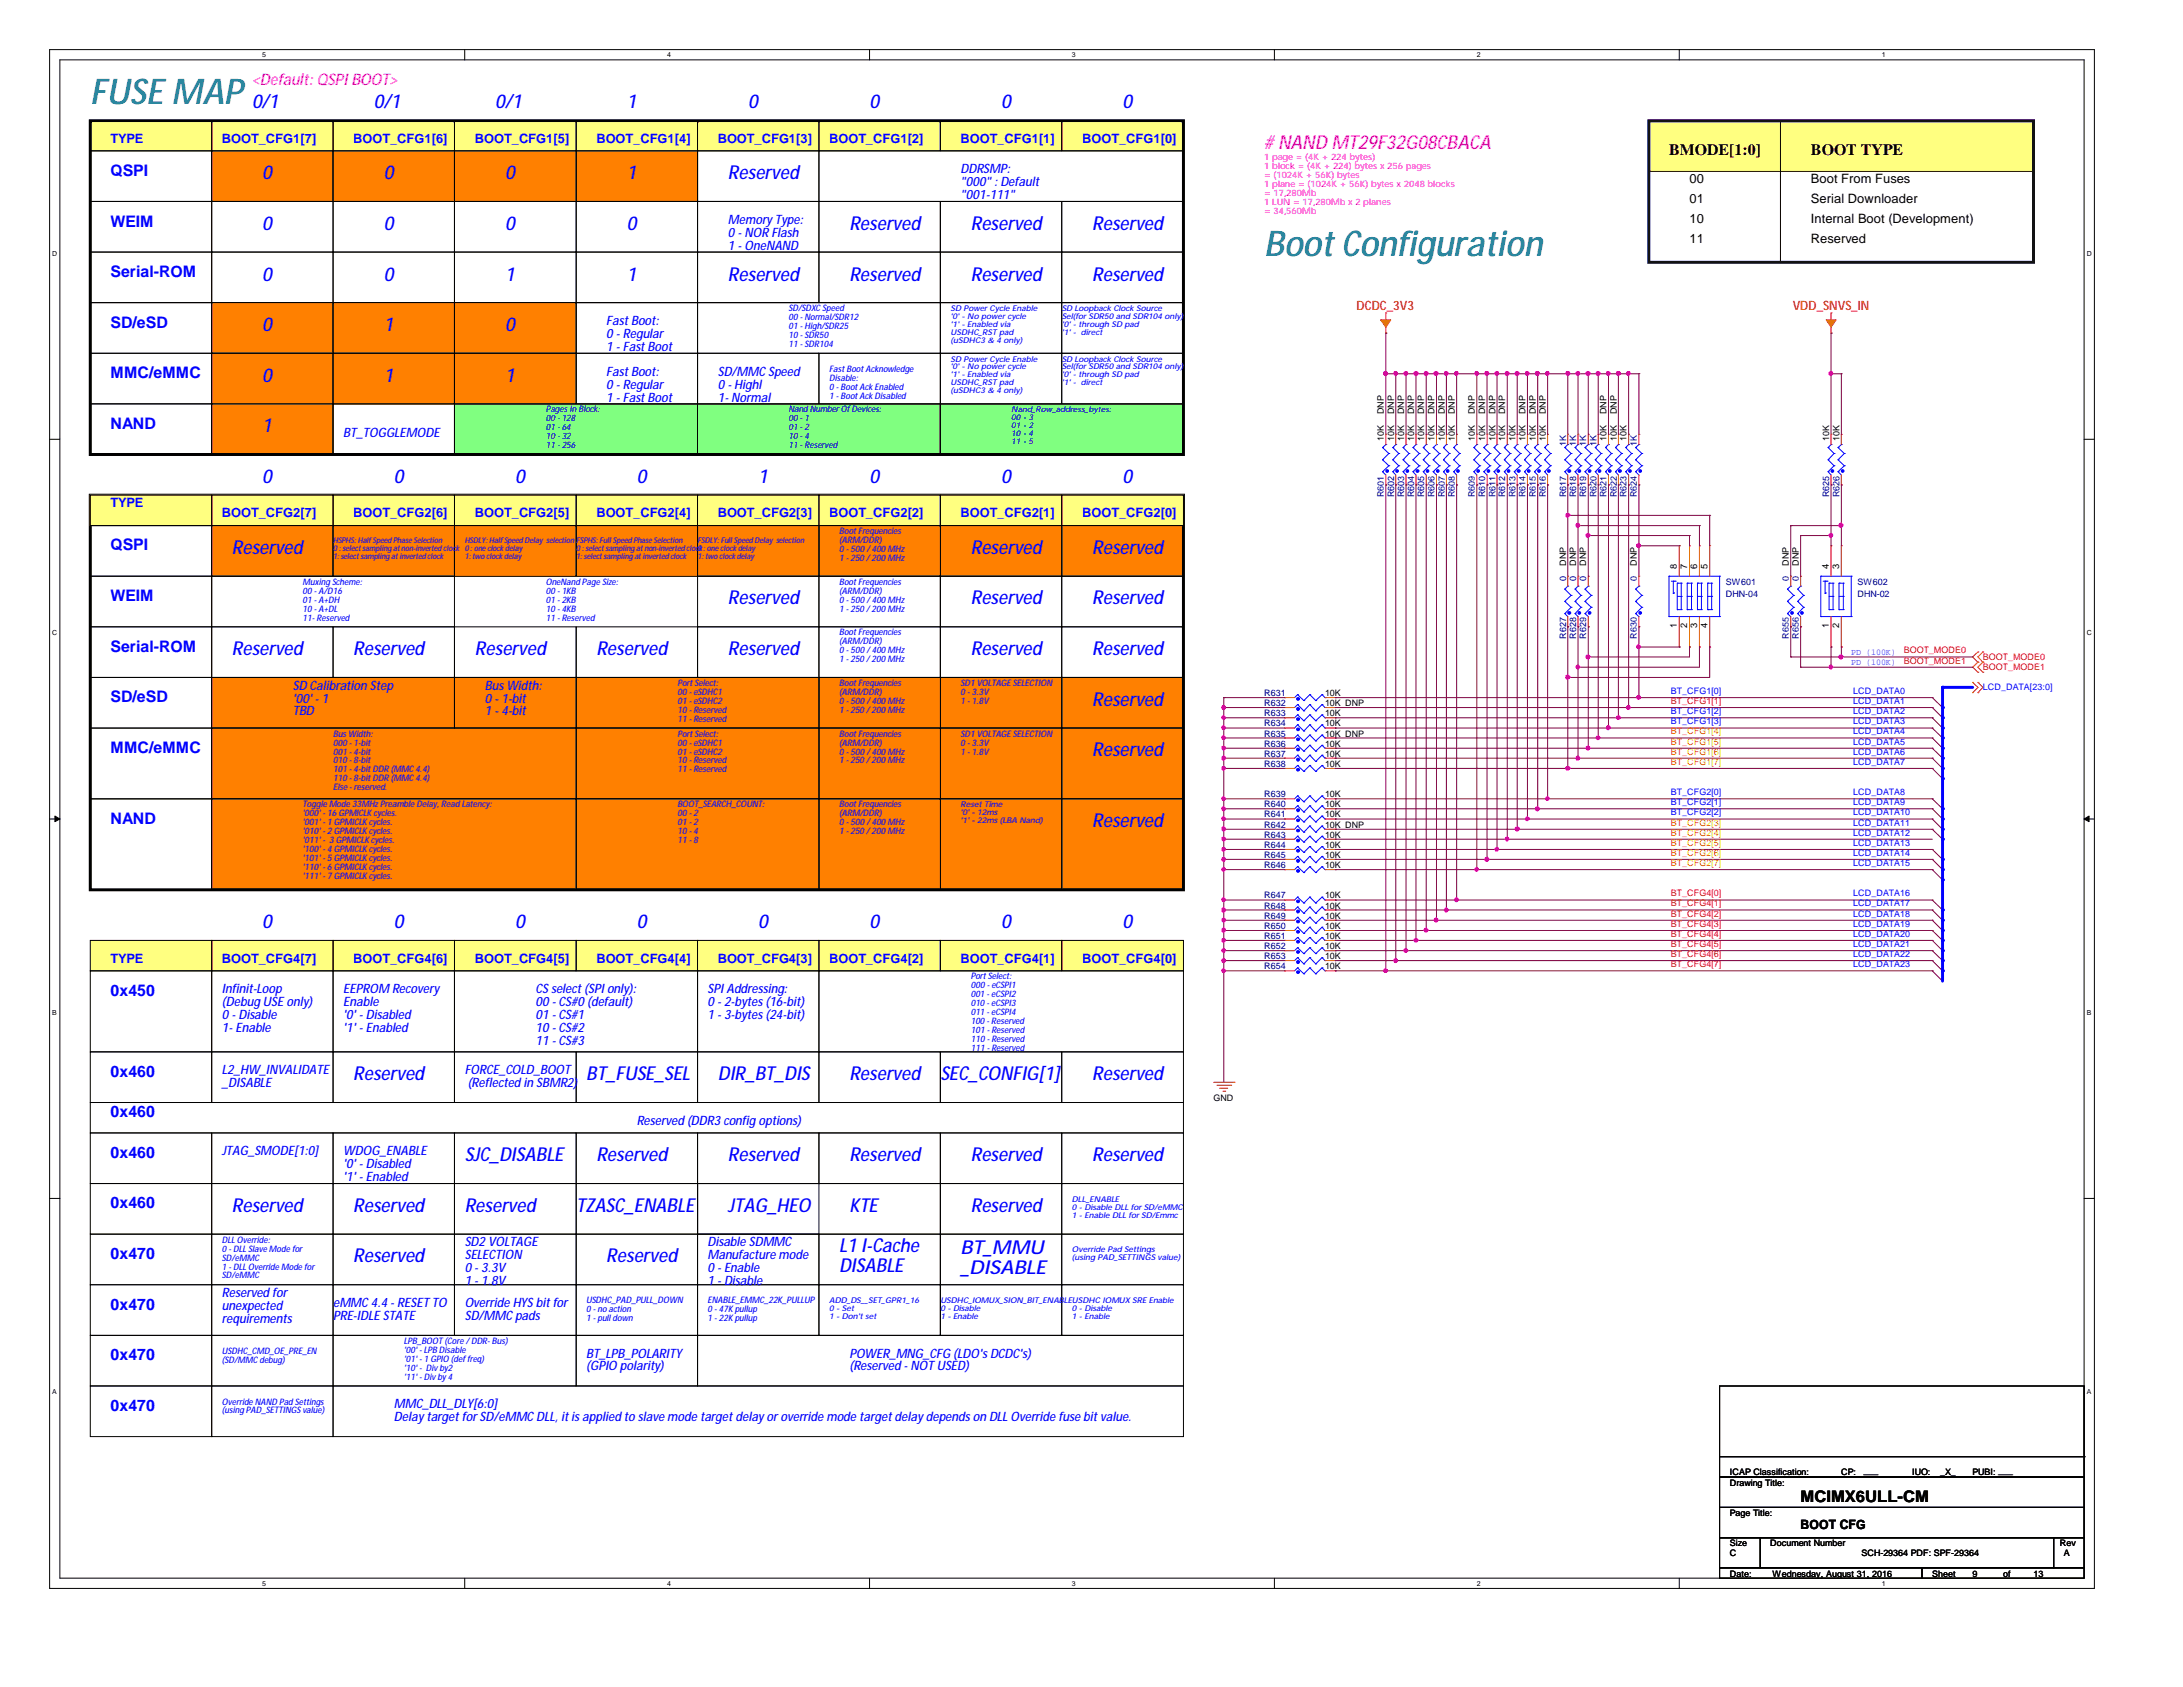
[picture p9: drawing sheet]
<svg xmlns="http://www.w3.org/2000/svg" width="279mm" height="216mm" viewBox="0 0 279 216" stroke-linecap="round" stroke-linejoin="round" font-family="sans-serif">
<defs><g id="words">
<g font-size="4.5" fill="#008080">
<text x="11.6" y="13.3">FUSE MAP</text>
<text x="161.8" y="32.7">Boot Configuration</text>
</g>
<g font-size="2.5" fill="#00f">
<text x="32.3" y="13.9">0/1</text>
<text x="47.8" y="13.9">0/1</text>
<text x="63.4" y="13.9">0/1</text>
<text x="80.2" y="13.9">1</text>
<text x="95.8" y="13.9">0</text>
<text x="111.3" y="13.9">0</text>
<text x="128.1" y="13.9">0</text>
<text x="143.7" y="13.9">0</text>
<text x="33.6" y="22.9">0</text>
<text x="49.1" y="22.9">0</text>
<text x="64.6" y="22.9">0</text>
<text x="80.2" y="22.9">1</text>
<text x="93.2" y="22.9">Reserved</text>
<text x="33.6" y="29.4">0</text>
<text x="49.1" y="29.4">0</text>
<text x="64.6" y="29.4">0</text>
<text x="80.2" y="29.4">0</text>
<text x="108.7" y="29.4">Reserved</text>
<text x="124.2" y="29.4">Reserved</text>
<text x="139.8" y="29.4">Reserved</text>
<text x="33.6" y="35.9">0</text>
<text x="49.1" y="35.9">0</text>
<text x="64.6" y="35.9">1</text>
<text x="80.2" y="35.9">1</text>
<text x="93.2" y="35.9">Reserved</text>
<text x="108.7" y="35.9">Reserved</text>
<text x="124.2" y="35.9">Reserved</text>
<text x="139.8" y="35.9">Reserved</text>
<text x="33.6" y="42.4">0</text>
<text x="49.1" y="42.4">1</text>
<text x="64.6" y="42.4">0</text>
<text x="33.6" y="48.9">0</text>
<text x="49.1" y="48.9">1</text>
<text x="64.6" y="48.9">1</text>
<text x="33.6" y="55.3">1</text>
<text x="33.6" y="61.8">0</text>
<text x="50.4" y="61.8">0</text>
<text x="66" y="61.8">0</text>
<text x="81.5" y="61.8">0</text>
<text x="97" y="61.8">1</text>
<text x="111.3" y="61.8">0</text>
<text x="128.1" y="61.8">0</text>
<text x="143.7" y="61.8">0</text>
<text x="29.7" y="70.9">Reserved</text>
<text x="124.2" y="70.9">Reserved</text>
<text x="139.8" y="70.9">Reserved</text>
<text x="93.2" y="77.3">Reserved</text>
<text x="124.2" y="77.3">Reserved</text>
<text x="139.8" y="77.3">Reserved</text>
<text x="29.7" y="83.8">Reserved</text>
<text x="45.2" y="83.8">Reserved</text>
<text x="60.8" y="83.8">Reserved</text>
<text x="76.3" y="83.8">Reserved</text>
<text x="93.2" y="83.8">Reserved</text>
<text x="124.2" y="83.8">Reserved</text>
<text x="139.8" y="83.8">Reserved</text>
<text x="139.8" y="90.3">Reserved</text>
<text x="139.8" y="96.8">Reserved</text>
<text x="139.8" y="105.8">Reserved</text>
<text x="33.6" y="118.8">0</text>
<text x="50.4" y="118.8">0</text>
<text x="66" y="118.8">0</text>
<text x="81.5" y="118.8">0</text>
<text x="97" y="118.8">0</text>
<text x="111.3" y="118.8">0</text>
<text x="128.1" y="118.8">0</text>
<text x="143.7" y="118.8">0</text>
<text x="45.2" y="138.2">Reserved</text>
<text x="75" y="138.2">BT_FUSE_SEL</text>
<text x="91.9" y="138.2">DIR_BT_DIS</text>
<text x="108.7" y="138.2">Reserved</text>
<text x="120.4" y="138.2">SEC_CONFIG[1]</text>
<text x="139.8" y="138.2">Reserved</text>
<text x="59.5" y="148.6">SJC_DISABLE</text>
<text x="76.3" y="148.6">Reserved</text>
<text x="93.2" y="148.6">Reserved</text>
<text x="108.7" y="148.6">Reserved</text>
<text x="124.2" y="148.6">Reserved</text>
<text x="139.8" y="148.6">Reserved</text>
<text x="29.7" y="155.1">Reserved</text>
<text x="45.2" y="155.1">Reserved</text>
<text x="59.5" y="155.1">Reserved</text>
<text x="73.7" y="155.1">TZASC_ENABLE</text>
<text x="93.2" y="155.1">JTAG_HEO</text>
<text x="108.7" y="155.1">KTE</text>
<text x="124.2" y="155.1">Reserved</text>
<text x="45.2" y="161.5">Reserved</text>
<text x="77.6" y="161.5">Reserved</text>
<text x="107.4" y="160.3">L1 I-Cache</text>
<text x="122.9" y="160.5">BT_MMU</text>
<text x="107.4" y="162.7">DISABLE</text>
<text x="122.9" y="163">_DISABLE</text>
</g>
<text font-size="2.5" fill="#f0f" x="161.8" y="19"># NAND MT29F32G08CBACA</text>
<text font-size="2" fill="#f0f" x="32.3" y="10.9">&lt;Default: QSPI BOOT&gt;</text>
<g font-size="2" fill="#00f">
<text x="14.1" y="22.5">QSPI</text>
<text x="14.1" y="29">WEIM</text>
<text x="14.1" y="35.5">Serial-ROM</text>
<text x="14.1" y="42">SD/eSD</text>
<text x="14.1" y="48.4">MMC/eMMC</text>
<text x="14.1" y="54.9">NAND</text>
<text x="14.1" y="70.4">QSPI</text>
<text x="14.1" y="76.9">WEIM</text>
<text x="14.1" y="83.4">Serial-ROM</text>
<text x="14.1" y="89.9">SD/eSD</text>
<text x="14.1" y="96.4">MMC/eMMC</text>
<text x="14.1" y="105.4">NAND</text>
<text x="14.1" y="127.5">0x450</text>
<text x="14.1" y="137.8">0x460</text>
<text x="14.1" y="143">0x460</text>
<text x="14.1" y="148.2">0x460</text>
<text x="14.1" y="154.6">0x460</text>
<text x="14.1" y="161.1">0x470</text>
<text x="14.1" y="167.6">0x470</text>
<text x="14.1" y="174.1">0x470</text>
<text x="14.1" y="180.6">0x470</text>
</g>
<g font-size="2">
<text x="213.6" y="19.9">BMODE[1:0]</text>
<text x="231.8" y="19.9">BOOT TYPE</text>
<text x="230.5" y="192.2">MCIMX6ULL-CM</text>
</g>
<g font-size="1.7" fill="#00f">
<text x="14.1" y="18.2">TYPE</text>
<text x="28.4" y="18.2">BOOT_CFG1[7]</text>
<text x="45.2" y="18.2">BOOT_CFG1[6]</text>
<text x="60.8" y="18.2">BOOT_CFG1[5]</text>
<text x="76.3" y="18.2">BOOT_CFG1[4]</text>
<text x="91.9" y="18.2">BOOT_CFG1[3]</text>
<text x="106.1" y="18.2">BOOT_CFG1[2]</text>
<text x="122.9" y="22.2">DDRSMP:</text>
<text x="122.9" y="23.8">&quot;000&quot; : Default</text>
<text x="122.9" y="18.2">BOOT_CFG1[1]</text>
<text x="138.5" y="18.2">BOOT_CFG1[0]</text>
<text x="93.2" y="28.7">Memory Type:</text>
<text x="122.9" y="25.5">&quot;001-111&quot;</text>
<text x="93.2" y="30.3">0 - NOR Flash</text>
<text x="93.2" y="32">1 - OneNAND</text>
<text x="77.6" y="41.6">Fast Boot:</text>
<text x="77.6" y="43.3">0 - Regular</text>
<text x="77.6" y="44.9">1 - Fast Boot</text>
<text x="77.6" y="48.1">Fast Boot:</text>
<text x="77.6" y="49.7">0 - Regular</text>
<text x="77.6" y="51.4">1 - Fast Boot</text>
<text x="91.9" y="48.1">SD/MMC Speed</text>
<text x="91.9" y="49.7">0 - Highl</text>
<text x="91.9" y="51.4">1- Normal</text>
<text x="43.9" y="55.9">BT_TOGGLEMODE</text>
<text x="14.1" y="64.9">TYPE</text>
<text x="28.4" y="66.2">BOOT_CFG2[7]</text>
<text x="45.2" y="66.2">BOOT_CFG2[6]</text>
<text x="60.8" y="66.2">BOOT_CFG2[5]</text>
<text x="76.3" y="66.2">BOOT_CFG2[4]</text>
<text x="91.9" y="66.2">BOOT_CFG2[3]</text>
<text x="106.1" y="66.2">BOOT_CFG2[2]</text>
<text x="122.9" y="66.2">BOOT_CFG2[1]</text>
<text x="138.5" y="66.2">BOOT_CFG2[0]</text>
<text x="37.5" y="88.3">SD Calibration Step</text>
<text x="37.5" y="89.9">'00' - 1</text>
<text x="62.1" y="88.3">Bus Width:</text>
<text x="62.1" y="89.9">0 - 1-bit</text>
<text x="37.5" y="91.6">TBD</text>
<text x="62.1" y="91.6">1 - 4-bit</text>
<text x="14.1" y="123.2">TYPE</text>
<text x="28.4" y="123.2">BOOT_CFG4[7]</text>
<text x="45.2" y="123.2">BOOT_CFG4[6]</text>
<text x="60.8" y="123.2">BOOT_CFG4[5]</text>
<text x="76.3" y="123.2">BOOT_CFG4[4]</text>
<text x="91.9" y="123.2">BOOT_CFG4[3]</text>
<text x="106.1" y="123.2">BOOT_CFG4[2]</text>
<text x="122.9" y="123.2">BOOT_CFG4[1]</text>
<text x="138.5" y="123.2">BOOT_CFG4[0]</text>
<text x="28.4" y="127.1">Infinit-Loop</text>
<text x="28.4" y="128.8">(Debug USE only)</text>
<text x="28.4" y="130.4">0 - Disable</text>
<text x="43.9" y="127.1">EEPROM Recovery</text>
<text x="43.9" y="128.8">Enable</text>
<text x="43.9" y="130.4">'0' - Disabled</text>
<text x="68.5" y="127.1">CS select (SPI only):</text>
<text x="68.5" y="128.8">00 - CS#0 (default)</text>
<text x="68.5" y="130.4">01 - CS#1</text>
<text x="90.6" y="127.1">SPI Addressing:</text>
<text x="90.6" y="128.8">0 - 2-bytes (16-bit)</text>
<text x="90.6" y="130.4">1 - 3-bytes (24-bit)</text>
<text x="28.4" y="137.5">L2_HW_INVALIDATE</text>
<text x="28.4" y="132.1">1- Enable</text>
<text x="43.9" y="132.1">'1' - Enabled</text>
<text x="59.5" y="137.5">FORCE_COLD_BOOT</text>
<text x="68.5" y="132.1">10 - CS#2</text>
<text x="68.5" y="133.7">11 - CS#3</text>
<text x="28.4" y="139.1">_DISABLE</text>
<text x="59.9" y="139.1">(Reflected in SBMR2)</text>
<text x="81.5" y="143.9">Reserved (DDR3 config options)</text>
<text x="28.4" y="147.8">JTAG_SMODE[1:0]</text>
<text x="43.9" y="147.8">WDOG_ENABLE</text>
<text x="43.9" y="149.5">'0' - Disabled</text>
<text x="43.9" y="151.1">'1' - Enabled</text>
<text x="59.5" y="159.5">SD2 VOLTAGE</text>
<text x="59.5" y="161.2">SELECTION</text>
<text x="90.6" y="159.5">Disable SDMMC</text>
<text x="90.6" y="161.2">Manufacture mode</text>
<text x="28.4" y="166">Reserved for</text>
<text x="28.4" y="167.6">unexpected</text>
<text x="42.6" y="167.3">eMMC 4.4 - RESET TO</text>
<text x="59.5" y="167.3">Override HYS bit for</text>
<text x="59.5" y="162.8">0 - 3.3V</text>
<text x="59.5" y="164.5">1 - 1.8V</text>
<text x="90.6" y="162.8">0 - Enable</text>
<text x="90.6" y="164.5">1 - Disable</text>
<text x="28.4" y="169.3">requirements</text>
<text x="42.6" y="168.9">PRE-IDLE STATE</text>
<text x="59.5" y="168.9">SD/MMC pads</text>
<text x="75" y="173.7">BT_LPB_POLARITY</text>
<text x="108.7" y="173.7">POWER_MNG_CFG (LDO's DCDC's)</text>
<text x="75" y="175.4">(GPIO polarity)</text>
<text x="108.7" y="175.4">(Reserved - NOT USED)</text>
<text x="50.4" y="180.2">MMC_DLL_DLY[6:0]</text>
<text x="50.4" y="181.9">Delay target for SD/eMMC DLL, it is applied to slave mode target delay or override mode target delay depends on DLL Override fuse bit value.</text>
</g>
<g font-size="1.7">
<text x="216.2" y="23.4">00</text>
<text x="231.8" y="23.4">Boot From Fuses</text>
<text x="216.2" y="26">01</text>
<text x="216.2" y="28.6">10</text>
<text x="231.8" y="26">Serial Downloader</text>
<text x="231.8" y="28.6">Internal Boot (Development)</text>
<text x="216.2" y="31.2">11</text>
<text x="231.8" y="31.2">Reserved</text>
<text x="230.5" y="195.7">BOOT CFG</text>
</g>
<g font-size="1.7" fill="#f00">
<text x="173.6" y="39.7">DCDC_3V3</text>
<text x="229.4" y="39.7">VDD_SNVS_IN</text>
</g>
<g font-size="1.2">
<text x="214.6" y="72.9" transform="rotate(-90 214.6 72.9)">8</text>
<text x="215.9" y="72.9" transform="rotate(-90 215.9 72.9)">7</text>
<text x="217.2" y="72.9" transform="rotate(-90 217.2 72.9)">6</text>
<text x="218.5" y="72.9" transform="rotate(-90 218.5 72.9)">5</text>
<text x="234.1" y="72.9" transform="rotate(-90 234.1 72.9)">4</text>
<text x="235.4" y="72.9" transform="rotate(-90 235.4 72.9)">3</text>
<text x="214.6" y="80.4" transform="rotate(-90 214.6 80.4)">1</text>
<text x="215.9" y="80.4" transform="rotate(-90 215.9 80.4)">2</text>
<text x="217.2" y="80.4" transform="rotate(-90 217.2 80.4)">3</text>
<text x="218.5" y="80.4" transform="rotate(-90 218.5 80.4)">4</text>
<text x="234.1" y="80.4" transform="rotate(-90 234.1 80.4)">1</text>
<text x="235.4" y="80.4" transform="rotate(-90 235.4 80.4)">2</text>
</g>
<g font-size="1.1" fill="#f0f">
<text x="161.8" y="20.5">1 page = (4K + 224 bytes)</text>
<text x="161.8" y="21.6">1 block = (4K + 224) bytes x 256 pages</text>
<text x="161.8" y="22.8">= (1024K + 56K) bytes</text>
<text x="161.8" y="23.9">1 plane = (1024K + 56K) bytes x 2048 blocks</text>
<text x="161.8" y="25.1">= 17,280Mb</text>
<text x="161.8" y="26.2">1 LUN = 17,280Mb x 2 planes</text>
<text x="161.8" y="27.3">= 34,560Mb</text>
</g>
<g font-size="1.1" fill="#00f">
<text x="100.9" y="39.8">SD/SDXC Speed</text>
<text x="100.9" y="41">00 - Normal/SDR12</text>
<text x="100.9" y="42.1">01 - High/SDR25</text>
<text x="100.9" y="43.3">10 - SDR50</text>
<text x="100.9" y="44.4">11 - SDR104</text>
<text x="106.1" y="47.6">Fast Boot Acknowledge</text>
<text x="69.9" y="52.8">Pages In Block:</text>
<text x="69.9" y="53.9">00 - 128</text>
<text x="100.9" y="52.8">Nand Number OfDevices:</text>
<text x="100.9" y="53.9">00 - 1</text>
<text x="106.1" y="48.8">Disable:</text>
<text x="106.1" y="49.9">0 - Boot AckEnabled</text>
<text x="106.1" y="51.1">1 - Boot AckDisabled</text>
<text x="69.9" y="55.1">01 - 64</text>
<text x="69.9" y="56.2">10 - 32</text>
<text x="69.9" y="57.4">11 - 256</text>
<text x="100.9" y="55.1">01 - 2</text>
<text x="100.9" y="56.2">10 - 4</text>
<text x="100.9" y="57.4">11 - Reserved</text>
<text x="107.4" y="68.4">Boot Frequencies</text>
<text x="107.4" y="69.5">(ARM/DDR)</text>
<text x="107.4" y="70.7">0 - 500 / 400 MHz</text>
<text x="107.4" y="71.8">1 - 250 / 200 MHz</text>
<text x="38.7" y="74.8">Muxing Scheme:</text>
<text x="38.7" y="76">00 - A/D16</text>
<text x="38.7" y="77.1">01 - A+DH</text>
<text x="69.9" y="74.8">OneNand Page Size:</text>
<text x="69.9" y="76">00 - 1KB</text>
<text x="69.9" y="77.1">01 - 2KB</text>
<text x="107.4" y="74.8">Boot Frequencies</text>
<text x="107.4" y="76">(ARM/DDR)</text>
<text x="107.4" y="77.1">0 - 500 / 400 MHz</text>
<text x="38.7" y="78.3">10 - A+DL</text>
<text x="38.7" y="79.4">11- Reserved</text>
<text x="69.9" y="78.3">10 - 4KB</text>
<text x="69.9" y="79.4">11 - Reserved</text>
<text x="107.4" y="81.3">Boot Frequencies</text>
<text x="107.4" y="82.5">(ARM/DDR)</text>
<text x="107.4" y="83.6">0 - 500 / 400 MHz</text>
<text x="107.4" y="78.3">1 - 250 / 200 MHz</text>
<text x="86.7" y="87.8">Port Select:</text>
<text x="86.7" y="88.9">00 - eSDHC1</text>
<text x="107.4" y="84.8">1 - 250 / 200 MHz</text>
<text x="107.4" y="87.8">Boot Frequencies</text>
<text x="107.4" y="88.9">(ARM/DDR)</text>
<text x="122.9" y="87.8">SD1 VOLTAGE SELECTION</text>
<text x="122.9" y="88.9">0 - 3.3V</text>
<text x="213.9" y="88.8">BT_CFG1[0]</text>
<text x="237.2" y="88.8">LCD_DATA0</text>
<text x="253.8" y="88.3">LCD_DATA[23:0]</text>
<text x="42.6" y="94.3">Bus Width:</text>
<text x="42.6" y="95.4">000 - 1-bit</text>
<text x="86.7" y="90.1">01 - eSDHC2</text>
<text x="86.7" y="91.2">10 - Reserved</text>
<text x="86.7" y="92.4">11 - Reserved</text>
<text x="86.7" y="94.3">Port Select:</text>
<text x="86.7" y="95.4">00 - eSDHC1</text>
<text x="107.4" y="90.1">0 - 500 / 400 MHz</text>
<text x="107.4" y="91.2">1 - 250 / 200 MHz</text>
<text x="107.4" y="94.3">Boot Frequencies</text>
<text x="107.4" y="95.4">(ARM/DDR)</text>
<text x="122.9" y="90.1">1 - 1.8V</text>
<text x="122.9" y="94.3">SD1 VOLTAGE SELECTION</text>
<text x="122.9" y="95.4">0 - 3.3V</text>
<text x="213.9" y="91.4">BT_CFG1[2]</text>
<text x="213.9" y="92.7">BT_CFG1[3]</text>
<text x="237.2" y="91.4">LCD_DATA2</text>
<text x="237.2" y="92.7">LCD_DATA3</text>
<text x="237.2" y="90.1">LCD_DATA1</text>
<text x="237.2" y="95.3">LCD_DATA5</text>
<text x="237.2" y="94">LCD_DATA4</text>
<text x="42.6" y="96.6">001 - 4-bit</text>
<text x="42.6" y="97.7">010 - 8-bit</text>
<text x="42.6" y="98.8">101 - 4-bit DDR (MMC 4.4)</text>
<text x="42.6" y="100">110 - 8-bit DDR (MMC 4.4)</text>
<text x="42.6" y="101.1">Else - reserved.</text>
<text x="86.7" y="96.6">01 - eSDHC2</text>
<text x="86.7" y="97.7">10 - Reserved</text>
<text x="86.7" y="98.8">11 - Reserved</text>
<text x="107.4" y="96.6">0 - 500 / 400 MHz</text>
<text x="107.4" y="97.7">1 - 250 / 200 MHz</text>
<text x="122.9" y="96.6">1 - 1.8V</text>
<text x="213.9" y="101.8">BT_CFG2[0]</text>
<text x="237.2" y="96.6">LCD_DATA6</text>
<text x="237.2" y="97.9">LCD_DATA7</text>
<text x="237.2" y="101.8">LCD_DATA8</text>
<text x="38.7" y="103.3">Toggle Mode 33MHz Preamble Delay, Read Latency:</text>
<text x="38.7" y="104.5">'000' - 16 GPMICLK cycles.</text>
<text x="38.7" y="105.6">'001' - 1 GPMICLK cycles.</text>
<text x="38.7" y="106.8">'010' - 2 GPMICLK cycles.</text>
<text x="38.7" y="107.9">'011' - 3 GPMICLK cycles.</text>
<text x="86.7" y="103.3">BOOT_SEARCH_COUNT:</text>
<text x="86.7" y="104.5">00 - 2</text>
<text x="86.7" y="105.6">01 - 2</text>
<text x="86.7" y="106.8">10 - 4</text>
<text x="86.7" y="107.9">11 - 8</text>
<text x="107.4" y="103.3">Boot Frequencies</text>
<text x="107.4" y="104.5">(ARM/DDR)</text>
<text x="107.4" y="105.6">0 - 500 / 400 MHz</text>
<text x="107.4" y="106.8">1 - 250 / 200 MHz</text>
<text x="213.9" y="103">BT_CFG2[1]</text>
<text x="213.9" y="104.4">BT_CFG2[2]</text>
<text x="237.2" y="103">LCD_DATA9</text>
<text x="237.2" y="104.4">LCD_DATA10</text>
<text x="237.2" y="105.7">LCD_DATA11</text>
<text x="237.2" y="106.9">LCD_DATA12</text>
<text x="38.7" y="109.1">'100' - 4 GPMICLK cycles.</text>
<text x="38.7" y="110.2">'101' - 5 GPMICLK cycles.</text>
<text x="38.7" y="111.3">'110' - 6 GPMICLK cycles.</text>
<text x="38.7" y="112.5">'111' - 7 GPMICLK cycles.</text>
<text x="237.2" y="108.2">LCD_DATA13</text>
<text x="237.2" y="109.5">LCD_DATA14</text>
<text x="237.2" y="110.8">LCD_DATA15</text>
<text x="237.2" y="114.7">LCD_DATA16</text>
<text x="237.2" y="116">LCD_DATA17</text>
<text x="237.2" y="117.3">LCD_DATA18</text>
<text x="237.2" y="118.6">LCD_DATA19</text>
<text x="237.2" y="119.9">LCD_DATA20</text>
<text x="124.2" y="125.3">Port Select:</text>
<text x="237.2" y="121.2">LCD_DATA21</text>
<text x="237.2" y="122.5">LCD_DATA22</text>
<text x="237.2" y="123.8">LCD_DATA23</text>
<text x="124.2" y="126.5">000 - eCSPI1</text>
<text x="124.2" y="127.6">001 - eCSPI2</text>
<text x="124.2" y="128.8">010 - eCSPI3</text>
<text x="124.2" y="129.9">011 - eCSPI4</text>
<text x="124.2" y="131.1">100 - Reserved</text>
<text x="124.2" y="132.2">101 - Reserved</text>
<text x="124.2" y="133.3">110 - Reserved</text>
<text x="124.2" y="134.5">111 - Reserved</text>
<text x="28.4" y="159">DLL Override:</text>
<text x="28.4" y="160.2">0 - DLL Slave Mode for</text>
<text x="28.4" y="161.3">SD/eMMC</text>
<text x="28.4" y="162.5">1 - DLL Override Mode for</text>
<text x="28.4" y="163.6">SD/eMMC</text>
<text x="75" y="166.8">USDHC_PAD_PULL_DOWN</text>
<text x="75" y="167.9">0 - no action</text>
<text x="90.6" y="166.8">ENABLE_EMMC_22K_PULLUP</text>
<text x="90.6" y="167.9">0 - 47K pullup</text>
<text x="28.4" y="173.3">USDHC_CMD_OE_PRE_EN</text>
<text x="51.7" y="172">LPB_BOOT (Core / DDR- Bus)</text>
<text x="51.7" y="173.1">'00' - LPB Disable</text>
<text x="75" y="169.1">1 - pull down</text>
<text x="90.6" y="169.1">1 - 22K pullup</text>
<text x="28.4" y="179.7">Override NAND Pad Settings</text>
<text x="28.4" y="174.4">(SD/MMC debug)</text>
<text x="51.7" y="174.3">'01' - 1 GPIO (deffreq)</text>
<text x="51.7" y="175.4">'10' - Div by2</text>
<text x="51.7" y="176.6">'11' - Div by 4</text>
<text x="28.4" y="180.9">(using PAD_SETTINGS value)</text>
</g>
<g font-size="1.1">
<text x="177.1" y="53" transform="rotate(-90 177.1 53)">DNP</text>
<text x="178.4" y="53" transform="rotate(-90 178.4 53)">DNP</text>
<text x="179.7" y="53" transform="rotate(-90 179.7 53)">DNP</text>
<text x="181" y="53" transform="rotate(-90 181 53)">DNP</text>
<text x="182.3" y="53" transform="rotate(-90 182.3 53)">DNP</text>
<text x="183.6" y="53" transform="rotate(-90 183.6 53)">DNP</text>
<text x="184.9" y="53" transform="rotate(-90 184.9 53)">DNP</text>
<text x="186.2" y="53" transform="rotate(-90 186.2 53)">DNP</text>
<text x="188.8" y="53" transform="rotate(-90 188.8 53)">DNP</text>
<text x="190.1" y="53" transform="rotate(-90 190.1 53)">DNP</text>
<text x="191.4" y="53" transform="rotate(-90 191.4 53)">DNP</text>
<text x="192.7" y="53" transform="rotate(-90 192.7 53)">DNP</text>
<text x="195.2" y="53" transform="rotate(-90 195.2 53)">DNP</text>
<text x="196.6" y="53" transform="rotate(-90 196.6 53)">DNP</text>
<text x="197.9" y="53" transform="rotate(-90 197.9 53)">DNP</text>
<text x="205.6" y="53" transform="rotate(-90 205.6 53)">DNP</text>
<text x="206.9" y="53" transform="rotate(-90 206.9 53)">DNP</text>
<text x="177.1" y="56.4" transform="rotate(-90 177.1 56.4)">10K</text>
<text x="178.4" y="56.4" transform="rotate(-90 178.4 56.4)">10K</text>
<text x="179.7" y="56.4" transform="rotate(-90 179.7 56.4)">10K</text>
<text x="181" y="56.4" transform="rotate(-90 181 56.4)">10K</text>
<text x="182.3" y="56.4" transform="rotate(-90 182.3 56.4)">10K</text>
<text x="183.6" y="56.4" transform="rotate(-90 183.6 56.4)">10K</text>
<text x="184.9" y="56.4" transform="rotate(-90 184.9 56.4)">10K</text>
<text x="186.2" y="56.4" transform="rotate(-90 186.2 56.4)">10K</text>
<text x="188.8" y="56.4" transform="rotate(-90 188.8 56.4)">10K</text>
<text x="190.1" y="56.4" transform="rotate(-90 190.1 56.4)">10K</text>
<text x="191.4" y="56.4" transform="rotate(-90 191.4 56.4)">10K</text>
<text x="192.7" y="56.4" transform="rotate(-90 192.7 56.4)">10K</text>
<text x="194" y="56.4" transform="rotate(-90 194 56.4)">10K</text>
<text x="195.2" y="56.4" transform="rotate(-90 195.2 56.4)">10K</text>
<text x="196.6" y="56.4" transform="rotate(-90 196.6 56.4)">10K</text>
<text x="197.9" y="56.4" transform="rotate(-90 197.9 56.4)">10K</text>
<text x="205.6" y="56.4" transform="rotate(-90 205.6 56.4)">10K</text>
<text x="206.9" y="56.4" transform="rotate(-90 206.9 56.4)">10K</text>
<text x="208.2" y="56.4" transform="rotate(-90 208.2 56.4)">10K</text>
<text x="234.1" y="56.4" transform="rotate(-90 234.1 56.4)">10K</text>
<text x="235.4" y="56.4" transform="rotate(-90 235.4 56.4)">10K</text>
<text x="200.4" y="72.4" transform="rotate(-90 200.4 72.4)">DNP</text>
<text x="201.7" y="72.4" transform="rotate(-90 201.7 72.4)">DNP</text>
<text x="203" y="72.4" transform="rotate(-90 203 72.4)">DNP</text>
<text x="209.5" y="72.4" transform="rotate(-90 209.5 72.4)">DNP</text>
<text x="228.9" y="72.4" transform="rotate(-90 228.9 72.4)">DNP</text>
<text x="230.3" y="72.4" transform="rotate(-90 230.3 72.4)">DNP</text>
<text x="169.6" y="89.1">10K</text>
<text x="169.6" y="90.4">10K DNP</text>
<text x="169.6" y="93">10K</text>
<text x="169.6" y="94.3">10K DNP</text>
<text x="169.6" y="95.5">10K</text>
<text x="169.6" y="91.7">10K</text>
<text x="169.6" y="96.9">10K</text>
<text x="169.6" y="98.1">10K</text>
<text x="169.6" y="105.9">10K DNP</text>
<text x="169.6" y="104.6">10K</text>
<text x="169.6" y="107.2">10K</text>
<text x="169.6" y="103.3">10K</text>
<text x="169.6" y="102">10K</text>
<text x="169.6" y="109.8">10K</text>
<text x="169.6" y="111.1">10K</text>
<text x="169.6" y="108.5">10K</text>
<text x="169.6" y="117.6">10K</text>
<text x="169.6" y="118.9">10K</text>
<text x="169.6" y="115">10K</text>
<text x="169.6" y="116.3">10K</text>
<text x="169.6" y="121.5">10K</text>
<text x="169.6" y="122.8">10K</text>
<text x="169.6" y="124">10K</text>
<text x="169.6" y="120.2">10K</text>
<text x="155.3" y="140.9">GND</text>
<text x="221.4" y="190.1">Drawing Title:</text>
<text x="221.4" y="188.8">ICAP Classification:</text>
<text x="235.7" y="188.8">CP:</text>
<text x="238.5" y="188.7">___</text>
<text x="244.7" y="188.8">IUO:</text>
<text x="248.3" y="188.8">_X_</text>
<text x="252.5" y="188.8">PUBI: ___</text>
<text x="221.4" y="197.9">Size</text>
<text x="221.4" y="194">Page Title:</text>
<text x="226.6" y="197.9">Document Number</text>
<text x="263.7" y="197.9">Rev</text>
<text x="221.4" y="201.8">Date:</text>
<text x="221.4" y="199.2">C</text>
<text x="226.9" y="201.8">Wednesday, August 31, 2016</text>
<text x="238.3" y="199.2">SCH-29364 PDF: SPF-29364</text>
<text x="247.3" y="201.8">Sheet</text>
<text x="252.5" y="201.8">9</text>
<text x="256.4" y="201.8">of</text>
<text x="260.3" y="201.8">13</text>
<text x="264.2" y="199.2">A</text>
</g>
<g font-size="1.1" fill="#000080">
<text x="200.4" y="57" transform="rotate(-90 200.4 57)">1K</text>
<text x="201.7" y="57" transform="rotate(-90 201.7 57)">1K</text>
<text x="203" y="57" transform="rotate(-90 203 57)">1K</text>
<text x="204.3" y="57" transform="rotate(-90 204.3 57)">1K</text>
<text x="209.5" y="57" transform="rotate(-90 209.5 57)">1K</text>
<text x="177.1" y="63.6" transform="rotate(-90 177.1 63.6)">R601</text>
<text x="178.4" y="63.6" transform="rotate(-90 178.4 63.6)">R602</text>
<text x="179.7" y="63.6" transform="rotate(-90 179.7 63.6)">R603</text>
<text x="181" y="63.6" transform="rotate(-90 181 63.6)">R604</text>
<text x="182.3" y="63.6" transform="rotate(-90 182.3 63.6)">R605</text>
<text x="183.6" y="63.6" transform="rotate(-90 183.6 63.6)">R606</text>
<text x="184.9" y="63.6" transform="rotate(-90 184.9 63.6)">R607</text>
<text x="186.2" y="63.6" transform="rotate(-90 186.2 63.6)">R608</text>
<text x="188.8" y="63.6" transform="rotate(-90 188.8 63.6)">R609</text>
<text x="190.1" y="63.6" transform="rotate(-90 190.1 63.6)">R610</text>
<text x="191.4" y="63.6" transform="rotate(-90 191.4 63.6)">R611</text>
<text x="192.7" y="63.6" transform="rotate(-90 192.7 63.6)">R612</text>
<text x="194" y="63.6" transform="rotate(-90 194 63.6)">R613</text>
<text x="195.2" y="63.6" transform="rotate(-90 195.2 63.6)">R614</text>
<text x="196.6" y="63.6" transform="rotate(-90 196.6 63.6)">R615</text>
<text x="197.9" y="63.6" transform="rotate(-90 197.9 63.6)">R616</text>
<text x="200.4" y="63.6" transform="rotate(-90 200.4 63.6)">R617</text>
<text x="201.7" y="63.6" transform="rotate(-90 201.7 63.6)">R618</text>
<text x="203" y="63.6" transform="rotate(-90 203 63.6)">R619</text>
<text x="204.3" y="63.6" transform="rotate(-90 204.3 63.6)">R620</text>
<text x="205.6" y="63.6" transform="rotate(-90 205.6 63.6)">R621</text>
<text x="206.9" y="63.6" transform="rotate(-90 206.9 63.6)">R622</text>
<text x="208.2" y="63.6" transform="rotate(-90 208.2 63.6)">R623</text>
<text x="209.5" y="63.6" transform="rotate(-90 209.5 63.6)">R624</text>
<text x="234.1" y="63.6" transform="rotate(-90 234.1 63.6)">R625</text>
<text x="235.4" y="63.6" transform="rotate(-90 235.4 63.6)">R626</text>
<text x="200.4" y="74.4" transform="rotate(-90 200.4 74.4)">0</text>
<text x="201.7" y="74.4" transform="rotate(-90 201.7 74.4)">0</text>
<text x="203" y="74.4" transform="rotate(-90 203 74.4)">0</text>
<text x="209.5" y="74.4" transform="rotate(-90 209.5 74.4)">0</text>
<text x="220.9" y="74.8">SW601</text>
<text x="220.9" y="76.4">DHN-04</text>
<text x="228.9" y="74.4" transform="rotate(-90 228.9 74.4)">0</text>
<text x="230.3" y="74.4" transform="rotate(-90 230.3 74.4)">0</text>
<text x="237.7" y="74.8">SW602</text>
<text x="237.7" y="76.4">DHN-02</text>
<text x="200.4" y="81.7" transform="rotate(-90 200.4 81.7)">R627</text>
<text x="201.7" y="81.7" transform="rotate(-90 201.7 81.7)">R628</text>
<text x="203" y="81.7" transform="rotate(-90 203 81.7)">R629</text>
<text x="209.5" y="81.7" transform="rotate(-90 209.5 81.7)">R630</text>
<text x="228.9" y="81.7" transform="rotate(-90 228.9 81.7)">R655</text>
<text x="230.3" y="81.7" transform="rotate(-90 230.3 81.7)">R656</text>
<text x="161.8" y="89.1">R631</text>
<text x="161.8" y="90.4">R632</text>
<text x="161.8" y="93">R634</text>
<text x="161.8" y="94.3">R635</text>
<text x="161.8" y="95.5">R636</text>
<text x="161.8" y="91.7">R633</text>
<text x="161.8" y="96.9">R637</text>
<text x="161.8" y="98.1">R638</text>
<text x="161.8" y="105.9">R642</text>
<text x="161.8" y="104.6">R641</text>
<text x="161.8" y="107.2">R643</text>
<text x="161.8" y="103.3">R640</text>
<text x="161.8" y="102">R639</text>
<text x="161.8" y="109.8">R645</text>
<text x="161.8" y="111.1">R646</text>
<text x="161.8" y="108.5">R644</text>
<text x="161.8" y="117.6">R649</text>
<text x="161.8" y="118.9">R650</text>
<text x="161.8" y="115">R647</text>
<text x="161.8" y="116.3">R648</text>
<text x="161.8" y="121.5">R652</text>
<text x="161.8" y="122.8">R653</text>
<text x="161.8" y="124">R654</text>
<text x="161.8" y="120.2">R651</text>
</g>
<g font-size="1.1" fill="#8000ff">
<text x="236.9" y="83.8">PD (100K)</text>
<text x="236.9" y="85">PD (100K)</text>
</g>
<g font-size="1.1" fill="#f00">
<text x="243.7" y="83.6">BOOT_MODE0</text>
<text x="243.7" y="84.9">BOOT_MODE1</text>
<text x="253.8" y="84.4">BOOT_MODE0</text>
<text x="253.8" y="85.7">BOOT_MODE1</text>
<text x="213.9" y="90.1">BT_CFG1[1]</text>
<text x="213.9" y="114.7">BT_CFG4[0]</text>
<text x="213.9" y="116">BT_CFG4[1]</text>
<text x="213.9" y="117.3">BT_CFG4[2]</text>
<text x="213.9" y="118.6">BT_CFG4[3]</text>
<text x="213.9" y="119.9">BT_CFG4[4]</text>
<text x="213.9" y="121.2">BT_CFG4[5]</text>
<text x="213.9" y="122.5">BT_CFG4[6]</text>
<text x="213.9" y="123.8">BT_CFG4[7]</text>
</g>
<g font-size="1.1" fill="#ff8000">
<text x="213.9" y="95.3">BT_CFG1[5]</text>
<text x="213.9" y="94">BT_CFG1[4]</text>
<text x="213.9" y="96.6">BT_CFG1[6]</text>
<text x="213.9" y="97.9">BT_CFG1[7]</text>
<text x="213.9" y="105.7">BT_CFG2[3]</text>
<text x="213.9" y="106.9">BT_CFG2[4]</text>
<text x="213.9" y="108.2">BT_CFG2[5]</text>
<text x="213.9" y="109.5">BT_CFG2[6]</text>
<text x="213.9" y="110.8">BT_CFG2[7]</text>
</g>
<g font-size="1" fill="#00f">
<text x="121.7" y="39.8">SD Power Cycle Enable</text>
<text x="121.7" y="40.8">'0' - No power cycle</text>
<text x="121.7" y="41.8">'1' - Enabled via</text>
<text x="135.9" y="39.8">SD Loopback Clock Source</text>
<text x="135.9" y="40.8">Sel(for SDR50 and SDR104 only)</text>
<text x="135.9" y="41.8">'0' - through SD pad</text>
<text x="121.7" y="42.8">USDHC_RST pad</text>
<text x="121.7" y="43.9">(uSDHC3 &amp; 4 only)</text>
<text x="121.7" y="46.3">SD Power Cycle Enable</text>
<text x="121.7" y="47.3">'0' - No power cycle</text>
<text x="135.9" y="42.8">'1' - direct</text>
<text x="135.9" y="46.3">SD Loopback Clock Source</text>
<text x="135.9" y="47.3">Sel(for SDR50 and SDR104 only)</text>
<text x="121.7" y="48.3">'1' - Enabled via</text>
<text x="121.7" y="49.3">USDHC_RST pad</text>
<text x="121.7" y="50.3">(uSDHC3 &amp; 4 only)</text>
<text x="129.4" y="52.7">Nand_Row_address_bytes:</text>
<text x="129.4" y="53.8">00 - 3</text>
<text x="135.9" y="48.3">'0' - through SD pad</text>
<text x="135.9" y="49.3">'1' - direct</text>
<text x="129.4" y="54.8">01 - 2</text>
<text x="129.4" y="55.8">10 - 4</text>
<text x="129.4" y="56.8">11 - 5</text>
<text x="42.6" y="69.5">HSPHS: HalfSpeed Phase Selection</text>
<text x="42.6" y="70.5">0 : select sampling at non-inverted clock 0 : one clockdelay</text>
<text x="42.6" y="71.5">1: select sampling at inverted clock</text>
<text x="59.5" y="69.5">HSDLY: HalfSpeed Delay selection</text>
<text x="59.5" y="71.5">1: two clockdelay</text>
<text x="73.7" y="69.5">FSPHS: Full Speed Phase Selection</text>
<text x="73.7" y="70.5">0 : select sampling at non-inverted clock</text>
<text x="73.7" y="71.5">1: select sampling at inverted clock</text>
<text x="89.3" y="69.5">FSDLY: Full Speed Delay selection</text>
<text x="89.3" y="70.5">0 : one clockdelay</text>
<text x="89.3" y="71.5">1: two clockdelay</text>
<text x="122.9" y="103.3">Reset Time</text>
<text x="122.9" y="104.3">'0' - 12ms</text>
<text x="122.9" y="105.3">'1' - 22ms (LBA Nand)</text>
<text x="137.2" y="153.8">DLL_ENABLE</text>
<text x="137.2" y="154.8">0 - Disable DLL for SD/eMMC</text>
<text x="137.2" y="155.8">1 - Enable DLL for SD/Emmc</text>
<text x="137.2" y="160.3">Override Pad Settings</text>
<text x="137.2" y="161.3">(using PAD_SETTINGS value)</text>
<text x="106.1" y="166.8">ADD_DS__SET_GPR1_16</text>
<text x="106.1" y="167.8">0 - Set</text>
<text x="120.4" y="166.8">USDHC_IOMUX_SION_BIT_ENAB</text>
<text x="120.4" y="167.8">0 - Disable</text>
<text x="136.2" y="166.8">LEUSDHC IOMUX SRE Enable</text>
<text x="137.2" y="167.8">0 - Disable</text>
<text x="106.1" y="168.8">1 - Don't set</text>
<text x="120.4" y="168.8">1 - Enable</text>
<text x="137.2" y="168.8">1 - Enable</text>
</g>
<g font-size=".9">
<text x="33.6" y="7.3">5</text>
<text x="85.4" y="7.3">4</text>
<text x="137.2" y="7.3">3</text>
<text x="189" y="7.3">2</text>
<text x="240.8" y="7.3">1</text>
<text x="6.7" y="32.7">D</text>
<text x="267.1" y="32.7">D</text>
<text x="6.7" y="81.3">C</text>
<text x="267.1" y="81.3">C</text>
<text x="6.7" y="129.9">B</text>
<text x="267.1" y="129.9">B</text>
<text x="6.7" y="178.4">A</text>
<text x="267.1" y="178.4">A</text>
<text x="33.6" y="202.9">5</text>
<text x="85.4" y="202.9">4</text>
<text x="137.2" y="202.9">3</text>
<text x="189" y="202.9">2</text>
<text x="240.8" y="202.9">1</text>
</g>
</g></defs>
<path d="M6.3 6.3h261.8v197h-261.8zM7.7 7.7h259v194.3h-259z" fill="none" stroke="#000" stroke-width=".13"/>
<g fill="#fff">
<path d="M33.6 6.5h.5v1h-.5z"/>
<path d="M33.6 202.1h.5v1.1h-.5z"/>
</g>
<path d="M59.5 6.3v1.4M59.5 202v1.3" fill="none" stroke="#000" stroke-width=".13"/>
<g fill="#fff">
<path d="M85.4 6.5h.5v1h-.5z"/>
<path d="M85.4 202.1h.5v1.1h-.5z"/>
</g>
<path d="M111.3 6.3v1.4M111.3 202v1.3" fill="none" stroke="#000" stroke-width=".13"/>
<g fill="#fff">
<path d="M137.2 6.5h.5v1h-.5z"/>
<path d="M137.2 202.1h.5v1.1h-.5z"/>
</g>
<path d="M163.1 6.3v1.4M163.1 202v1.3" fill="none" stroke="#000" stroke-width=".13"/>
<g fill="#fff">
<path d="M189 6.5h.5v1h-.5z"/>
<path d="M189 202.1h.5v1.1h-.5z"/>
</g>
<path d="M214.9 6.3v1.4M214.9 202v1.3" fill="none" stroke="#000" stroke-width=".13"/>
<g fill="#fff">
<path d="M240.8 6.5h.5v1h-.5z"/>
<path d="M240.8 202.1h.5v1.1h-.5z"/>
<path d="M6.7 31.9h.6v1h-.6z"/>
<path d="M267.1 31.9h.6v1h-.6z"/>
<path d="M6.7 80.5h.6v1h-.6z"/>
<path d="M267.1 80.5h.6v1h-.6z"/>
</g>
<path d="M6.3 56.2h1.4M266.7 56.2h1.4" fill="none" stroke="#000" stroke-width=".13"/>
<g fill="#fff">
<path d="M6.7 129.1h.6v1h-.6z"/>
<path d="M267.1 129.1h.6v1h-.6z"/>
</g>
<path d="M6.3 104.8h1.4M266.7 104.8h1.4" fill="none" stroke="#000" stroke-width=".13"/>
<g fill="#000" stroke="#000" stroke-width=".13">
<path d="M7 104.4l.7 .4-.7 .4z" fill-rule="evenodd"/>
<path d="M266.7 104.8l.7-.4v.8z" fill-rule="evenodd"/>
</g>
<g fill="#fff">
<path d="M6.7 177.6h.5v1h-.5z"/>
<path d="M267.1 177.6h.5v1h-.5z"/>
</g>
<g fill="none" stroke="#000" stroke-width=".13">
<path d="M11.6 15.5h15.5v3.8h-15.5zM11.6 19.3h15.5v6.5h-15.5zM27.1 19.3h15.5v6.5h-15.5zM27.1 15.5h15.5v3.8h-15.5zM42.6 19.3h15.6v6.5h-15.6zM42.6 15.5h15.6v3.8h-15.6zM58.2 19.3h15.5v6.5h-15.5zM58.2 15.5h15.5v3.8h-15.5zM73.7 19.3h15.6v6.5h-15.6zM73.7 15.5h15.6v3.8h-15.6zM89.3 19.3h15.5v6.5h-15.5zM89.3 15.5h15.5v3.8h-15.5z"/>
<path d="M104.8 19.3h46.7v6.5h-46.7zM104.8 15.5h15.6v3.8h-15.6zM120.4 15.5h15.5v3.8h-15.5zM135.9 15.5h15.6v3.8h-15.6zM227.9 15.5v18.1M11.6 25.8h15.5v6.5h-15.5zM11.6 32.3h15.5v6.4h-15.5zM11.6 38.7h15.5v6.5h-15.5zM27.1 25.8h15.5v6.5h-15.5zM27.1 32.3h15.5v6.4h-15.5zM27.1 38.7h15.5v6.5h-15.5zM42.6 25.8h15.6v6.5h-15.6z"/>
<path d="M42.6 32.3h15.6v6.4h-15.6zM42.6 38.7h15.6v6.5h-15.6zM58.2 25.8h15.5v6.5h-15.5zM58.2 32.3h15.5v6.4h-15.5zM58.2 38.7h15.5v6.5h-15.5zM73.7 25.8h15.6v6.5h-15.6zM73.7 32.3h15.6v6.4h-15.6zM73.7 38.7h15.6v6.5h-15.6zM89.3 25.8h15.5v6.5h-15.5zM89.3 32.3h15.5v6.4h-15.5zM89.3 38.7h31.1v6.5h-31.1zM104.8 25.8h15.6v6.5h-15.6z"/>
<path d="M104.8 32.3h15.6v6.4h-15.6zM120.4 25.8h15.5v6.5h-15.5zM120.4 32.3h15.5v6.4h-15.5zM120.4 38.7h15.5v6.5h-15.5zM135.9 25.8h15.6v6.5h-15.6zM135.9 32.3h15.6v6.4h-15.6zM135.9 38.7h15.6v6.5h-15.6zM211 21.9h49.3M227.9 33.6h.1M260.3 21.9h.1M11.6 45.2h15.5v6.5h-15.5zM11.6 51.7h15.5v6.5h-15.5z"/>
<path d="M27.1 45.2h15.5v6.5h-15.5zM27.1 51.7h15.5v6.5h-15.5zM42.6 45.2h15.6v6.5h-15.6zM42.6 51.7h15.6v6.5h-15.6zM58.2 45.2h15.5v6.5h-15.5zM58.2 51.7h31.1v6.5h-31.1zM73.7 45.2h15.6v6.5h-15.6zM89.3 45.2h15.5v6.5h-15.5zM89.3 51.7h31.1v6.5h-31.1zM104.8 45.2h15.6v6.5h-15.6zM120.4 45.2h15.5v6.5h-15.5zM120.4 51.7h31.1v6.5h-31.1z"/>
<path d="M135.9 45.2h15.6v6.5h-15.6zM11.6 63.4h15.5v3.9h-15.5zM11.6 67.3h15.5v6.4h-15.5zM11.6 73.7h15.5v6.5h-15.5zM27.1 67.3h15.5v6.4h-15.5zM27.1 63.4h15.5v3.9h-15.5zM27.1 73.7h31.1v6.5h-31.1zM42.6 67.3h15.6v6.4h-15.6zM42.6 63.4h15.6v3.9h-15.6zM58.2 67.3h15.5v6.4h-15.5zM58.2 63.4h15.5v3.9h-15.5zM73.7 67.3h15.6v6.4h-15.6z"/>
<path d="M73.7 63.4h15.6v3.9h-15.6zM89.3 67.3h15.5v6.4h-15.5zM89.3 73.7h15.5v6.5h-15.5zM89.3 63.4h15.5v3.9h-15.5zM104.8 73.7h15.6v6.5h-15.6zM104.8 63.4h15.6v3.9h-15.6zM104.8 67.3h15.6v6.4h-15.6zM120.4 73.7h15.5v6.5h-15.5zM120.4 63.4h15.5v3.9h-15.5zM120.4 67.3h15.5v6.4h-15.5zM135.9 73.7h15.6v6.5h-15.6zM135.9 63.4h15.6v3.9h-15.6z"/>
<path d="M135.9 67.3h15.6v6.4h-15.6zM11.6 80.2h15.5v6.5h-15.5zM11.6 86.7h15.5v6.5h-15.5zM11.6 93.2h15.5v9h-15.5zM27.1 86.7h31.1v6.5h-31.1zM27.1 93.2h46.6v9h-46.6zM27.1 80.2h15.5v6.5h-15.5zM42.6 80.2h15.6v6.5h-15.6zM58.2 86.7h15.5v6.5h-15.5zM58.2 80.2h15.5v6.5h-15.5zM73.7 86.7h31.1v6.5h-31.1zM73.7 93.2h31.1v9h-31.1z"/>
<path d="M73.7 80.2h15.6v6.5h-15.6zM89.3 80.2h15.5v6.5h-15.5zM104.8 86.7h15.6v6.5h-15.6zM104.8 80.2h15.6v6.5h-15.6zM104.8 93.2h15.6v9h-15.6zM120.4 80.2h15.5v6.5h-15.5zM120.4 86.7h15.5v6.5h-15.5zM120.4 93.2h15.5v9h-15.5zM135.9 80.2h15.6v6.5h-15.6zM135.9 86.7h15.6v6.5h-15.6zM135.9 93.2h15.6v9h-15.6zM11.6 102.2h15.5v11.7h-15.5z"/>
<path d="M27.1 102.2h46.6v11.7h-46.6zM73.7 102.2h31.1v11.7h-31.1zM104.8 102.2h15.6v11.7h-15.6zM120.4 102.2h15.5v11.7h-15.5zM135.9 102.2h15.6v11.7h-15.6zM11.6 120.4h15.5v3.8h-15.5zM11.6 124.2h15.5v10.4h-15.5zM11.6 134.6h15.5v6.5h-15.5zM27.1 124.2h15.5v10.4h-15.5zM27.1 134.6h15.5v6.5h-15.5zM27.1 120.4h15.5v3.8h-15.5zM42.6 124.2h15.6v10.4h-15.6z"/>
<path d="M42.6 134.6h15.6v6.5h-15.6zM42.6 120.4h15.6v3.8h-15.6zM58.2 134.6h15.5v6.5h-15.5zM58.2 120.4h15.5v3.8h-15.5zM58.2 124.2h31.1v10.4h-31.1zM73.7 134.6h15.6v6.5h-15.6zM73.7 120.4h15.6v3.8h-15.6zM89.3 124.2h15.5v10.4h-15.5zM89.3 134.6h15.5v6.5h-15.5zM89.3 120.4h15.5v3.8h-15.5zM104.8 124.2h46.7v10.4h-46.7zM104.8 134.6h15.6v6.5h-15.6z"/>
<path d="M104.8 120.4h15.6v3.8h-15.6zM120.4 134.6h15.5v6.5h-15.5zM120.4 120.4h15.5v3.8h-15.5zM135.9 134.6h15.6v6.5h-15.6zM135.9 120.4h15.6v3.8h-15.6zM6.3 153.4h1.4M11.6 145h15.5v6.5h-15.5zM11.6 151.5h15.5v6.4h-15.5zM11.6 157.9h15.5v6.5h-15.5zM11.6 141.1h139.9v3.9h-139.9zM27.1 145h15.5v6.5h-15.5zM27.1 151.5h15.5v6.4h-15.5z"/>
<path d="M27.1 157.9h15.5v6.5h-15.5zM42.6 145h15.6v6.5h-15.6zM42.6 151.5h15.6v6.4h-15.6zM42.6 157.9h15.6v6.5h-15.6zM58.2 145h15.5v6.5h-15.5zM58.2 151.5h15.5v6.4h-15.5zM58.2 157.9h15.5v6.5h-15.5zM73.7 145h15.6v6.5h-15.6zM73.7 151.5h15.6v6.4h-15.6zM73.7 157.9h15.6v6.5h-15.6zM89.3 145h15.5v6.5h-15.5zM89.3 157.9h15.5v6.5h-15.5z"/>
<path d="M89.3 151.5h31.1v6.4h-31.1zM89.3 151.5h15.5v6.4h-15.5zM104.8 145h15.6v6.5h-15.6zM104.8 157.9h15.6v6.5h-15.6zM120.4 145h15.5v6.5h-15.5zM120.4 151.5h15.5v6.4h-15.5zM120.4 157.9h15.5v6.5h-15.5zM135.9 145h15.6v6.5h-15.6zM135.9 151.5h15.6v6.4h-15.6zM135.9 157.9h15.6v6.5h-15.6zM266.7 153.4h1.4M11.6 164.4h15.5v6.5h-15.5z"/>
<path d="M11.6 170.9h15.5v6.5h-15.5zM11.6 177.4h15.5v6.5h-15.5zM27.1 164.4h15.5v6.5h-15.5zM27.1 170.9h15.5v6.5h-15.5zM27.1 177.4h15.5v6.5h-15.5zM42.6 164.4h15.6v6.5h-15.6zM42.6 170.9h31.1v6.5h-31.1zM42.6 177.4h108.9v6.5h-108.9zM58.2 164.4h15.5v6.5h-15.5zM73.7 164.4h15.6v6.5h-15.6zM73.7 170.9h15.6v6.5h-15.6zM89.3 164.4h15.5v6.5h-15.5z"/>
<path d="M89.3 170.9h62.2v6.5h-62.2zM104.8 164.4h15.6v6.5h-15.6zM120.4 164.4h15.5v6.5h-15.5zM135.9 164.4h15.6v6.5h-15.6zM220.1 177.4h46.6v11.6h-46.6zM220.1 189h46.6v3.9h-46.6zM220.1 192.9h46.6v3.9h-46.6zM220.1 196.8h5.2v3.9h-5.2zM220.1 186.4h46.6M225.3 196.8h37.5v3.9h-37.5zM262.8 196.8h3.9v3.9h-3.9zM266.7 186.4h.1"/>
<path d="M220.1 200.7h25.9v1.3h-25.9zM246 200.7h20.7v1.3h-20.7z"/>
</g>
<g fill="#ff8000" stroke="#ff8000" stroke-width=".13">
<path d="M27.1 51.7h15.5v6.5h-15.5z" fill-rule="evenodd"/>
<path d="M27.1 19.3h62.2v6.5h-62.2z" fill-rule="evenodd"/>
<path d="M27.1 38.7h46.6v6.5h-46.6z" fill-rule="evenodd"/>
<path d="M27.1 45.2h46.6v6.5h-46.6z" fill-rule="evenodd"/>
<path d="M27.1 67.3h124.4v6.4h-124.4z" fill-rule="evenodd"/>
<path d="M27.1 93.2h124.4v9h-124.4z" fill-rule="evenodd"/>
<path d="M27.1 102.2h124.4v11.7h-124.4z" fill-rule="evenodd"/>
<path d="M27.1 86.7h124.4v6.5h-124.4z" fill-rule="evenodd"/>
</g>
<path d="M58.2 51.7h93.3v6.5h-93.3z" fill-rule="evenodd" fill="#80ff80" stroke="#80ff80" stroke-width=".13"/>
<path d="M11.6 15.5h139.9v42.7h-139.9zM11.6 63.4h139.9v50.5h-139.9z" fill="none" stroke="#000" stroke-width=".38"/>
<g fill="#ffff80" stroke="#ffff80" stroke-width=".13">
<path d="M11.6 120.4h139.9v3.8h-139.9z" fill-rule="evenodd"/>
<path d="M11.6 15.5h139.9v3.8h-139.9z" fill-rule="evenodd"/>
<path d="M11.6 63.4h139.9v3.9h-139.9z" fill-rule="evenodd"/>
<path d="M211 15.5h49.3v6.4h-49.3z" fill-rule="evenodd"/>
</g>
<path d="M211 15.5h49.3v18.1h-49.3z" fill="none" stroke="#000040" stroke-width=".38"/>
<g fill="none" stroke="#f00" stroke-width=".13">
<path d="M177.4 42.6h.1M177.4 40h.1M177.4 55.6h.1M177.4 40v1.5M177.4 41.7v.9M177.4 55.6v1.3M178.6 55.6h.1M178.6 55.6v1.3M180 55.6h.1M180 55.6v1.3M181.2 55.6h.1M181.2 55.6v1.3"/>
<path d="M182.5 55.6h.1M182.5 55.6v1.3M183.9 55.6h.1M183.9 55.6v1.3M185.1 55.6h.1M185.1 55.6v1.3M186.4 55.6h.1M186.4 55.6v1.3M189 55.6h.1M189 55.6v1.3M190.3 55.6h.1M190.3 55.6v1.3"/>
<path d="M191.6 55.6h.1M191.6 55.6v1.3M192.9 55.6h.1M192.9 55.6v1.3M194.2 55.6h.1M194.2 55.6v1.3M195.5 55.6h.1M195.5 55.6v1.3M196.8 55.6h.1M196.8 55.6v1.3M198.1 55.6h.1M198.1 55.6v1.3"/>
<path d="M200.7 55.6h.1M200.7 55.6v1.3M202 55.6h.1M202 55.6v1.3M203.3 55.6h.1M203.3 55.6v1.3M204.6 55.6h.1M204.6 55.6v1.3M205.9 55.6h.1M205.9 55.6v1.3M207.1 55.6h.1M207.1 55.6v1.3"/>
<path d="M208.4 55.6h.1M208.4 55.6v1.3M209.8 55.6h.1M209.8 55.6v1.3M234.4 42.6h.1M234.4 40h.1M234.4 55.6h.1M234.4 40v1.5M234.4 41.7v.9M234.4 55.6v1.3M235.7 55.6h.1M235.7 55.6v1.3"/>
<path d="M177.4 62.1h.1M177.4 60.8v1.3M178.6 62.1h.1M178.6 60.8v1.3M180 62.1h.1M180 60.8v1.3M181.2 62.1h.1M181.2 60.8v1.3M182.5 62.1h.1M182.5 60.8v1.3M183.9 62.1h.1M183.9 60.8v1.3"/>
<path d="M185.1 62.1h.1M185.1 60.8v1.3M186.4 62.1h.1M186.4 60.8v1.3M189 62.1h.1M189 60.8v1.3M190.3 62.1h.1M190.3 60.8v1.3M191.6 62.1h.1M191.6 60.8v1.3M192.9 62.1h.1M192.9 60.8v1.3"/>
<path d="M194.2 62.1h.1M194.2 60.8v1.3M195.5 62.1h.1M195.5 60.8v1.3M196.8 62.1h.1M196.8 60.8v1.3M198.1 62.1h.1M198.1 60.8v1.3M200.7 73.7h.1M200.7 62.1h.1M200.7 60.8v1.3M200.7 73.7v1.3"/>
<path d="M200.7 78.9v1.3M202 62.1h.1M202 73.7h.1M202 60.8v1.3M202 73.7v1.3M202 78.9v1.3M203.3 62.1h.1M203.3 73.7h.1M203.3 60.8v1.3M203.3 73.7v1.3M203.3 78.9v1.3M204.6 62.1h.1"/>
<path d="M204.6 60.8v1.3M205.9 62.1h.1M205.9 60.8v1.3M207.1 62.1h.1M207.1 60.8v1.3M208.4 62.1h.1M208.4 60.8v1.3M209.8 73.7h.1M209.8 62.1h.1M209.8 60.8v1.3M209.8 73.7v1.3M209.8 78.9v1.3"/>
<path d="M214.9 69.8h.1M214.9 69.8v3.9M214.9 78.9v3.9M216.2 69.8h.1M216.2 69.8v3.9M216.2 78.9v3.9M217.5 69.8h.1M217.5 69.8v3.9M217.5 78.9v3.9M218.8 69.8h.1M218.8 69.8v3.9M218.8 78.9v3.9"/>
<path d="M229.2 73.7h.1M229.2 73.7v1.3M229.2 78.9v1.3M230.5 73.7h.1M230.5 73.7v1.3M230.5 78.9v1.3M234.4 69.8h.1M234.4 62.1h.1M234.4 60.8v1.3M234.4 69.8v3.9M234.4 78.9v3.9M235.7 69.8h.1"/>
<path d="M235.7 62.1h.1M235.7 60.8v1.3M235.7 69.8v3.9M235.7 78.9v3.9M164.4 90.6h.1M164.4 97h.1M164.4 93.2h.1M164.4 94.4h.1M164.4 89.3h.1M164.4 95.8h.1M164.4 91.9h.1M164.4 98.3h.1"/>
<path d="M164.4 90.6h1.3M164.4 97h1.3M164.4 93.2h1.3M164.4 94.4h1.3M164.4 89.3h1.3M164.4 95.8h1.3M164.4 91.9h1.3M164.4 98.3h1.3M169.6 90.6h1.3M169.6 97h1.3M169.6 93.2h1.3M169.6 94.4h1.3"/>
<path d="M169.6 89.3h1.3M169.6 95.8h1.3M169.6 91.9h1.3M169.6 98.3h1.3M170.9 90.6h.1M170.9 97h.1M170.9 93.2h.1M170.9 94.4h.1M170.9 89.3h.1M170.9 95.8h.1M170.9 91.9h.1M170.9 98.3h.1"/>
<path d="M200.7 80.2h.1M202 80.2h.1M203.3 80.2h.1M209.8 80.2h.1M214.9 82.8h.1M216.2 82.8h.1M217.5 82.8h.1M218.8 82.8h.1M229.2 80.2h.1M230.5 80.2h.1M234.4 82.8h.1M235.7 82.8h.1"/>
<path d="M252.5 88.6h.1M252.5 87.3h.1M252.5 87.3l.7 .7-.7 .6M253.2 88.6h.1M253.2 87.3h.1M253.2 83.4h.1M253.2 84.8h.1M253.2 86h.1M253.2 87.3l.6 .7-.6 .6M253.2 83.4l-.7 .7 .7 .7M253.2 84.8l-.7 .6 .7 .6M253.8 84.8h.1"/>
<path d="M253.8 83.4h.1M253.8 86h.1M253.8 83.4l-.6 .7 .6 .7M253.8 84.8l-.6 .6 .6 .6M164.4 110h.1M164.4 106.1h.1M164.4 104.8h.1M164.4 111.3h.1M164.4 117.8h.1M164.4 107.4h.1M164.4 119.1h.1M164.4 108.7h.1"/>
<path d="M164.4 115.2h.1M164.4 103.5h.1M164.4 116.5h.1M164.4 102.2h.1M164.4 110h1.3M164.4 106.1h1.3M164.4 104.8h1.3M164.4 111.3h1.3M164.4 117.8h1.3M164.4 107.4h1.3M164.4 119.1h1.3M164.4 108.7h1.3"/>
<path d="M164.4 115.2h1.3M164.4 103.5h1.3M164.4 116.5h1.3M164.4 102.2h1.3M169.6 110h1.3M169.6 106.1h1.3M169.6 104.8h1.3M169.6 111.3h1.3M169.6 117.8h1.3M169.6 107.4h1.3M169.6 119.1h1.3M169.6 108.7h1.3"/>
<path d="M169.6 115.2h1.3M169.6 103.5h1.3M169.6 116.5h1.3M169.6 102.2h1.3M170.9 110h.1M170.9 106.1h.1M170.9 104.8h.1M170.9 111.3h.1M170.9 117.8h.1M170.9 107.4h.1M170.9 119.1h.1M170.9 108.7h.1"/>
<path d="M170.9 115.2h.1M170.9 103.5h.1M170.9 116.5h.1M170.9 102.2h.1M155.3 138.5h2.6M155.7 138.9h1.8M156.1 139.3h.1M156.1 139.3h1M156.5 139.7h.3M156.8 139.7h.1M157.5 138.9h.1M157.9 138.5h.1"/>
<path d="M164.4 121.7h.1M164.4 122.9h.1M164.4 124.2h.1M164.4 120.4h.1M164.4 121.7h1.3M164.4 122.9h1.3M164.4 124.2h1.3M164.4 120.4h1.3M169.6 121.7h1.3M169.6 122.9h1.3M169.6 124.2h1.3M169.6 120.4h1.3"/>
<path d="M170.9 121.7h.1M170.9 122.9h.1M170.9 124.2h.1M170.9 120.4h.1"/>
</g>
<g fill="#f00" stroke="#f00" stroke-width=".13">
<path d="M176.7 40.9h1.3l-.6 1z" fill-rule="evenodd"/>
<path d="M233.7 40.9h1.3l-.6 1z" fill-rule="evenodd"/>
</g>
<g fill="none" stroke="#800040" stroke-width=".13">
<path d="M177.4 42.6h.1M177.4 47.8h.1M177.4 42.6v13M177.4 47.8h32.4M178.6 47.8h.1M178.6 47.8v7.8M180 47.8h.1M180 47.8v7.8M181.2 47.8h.1M181.2 47.8v7.8M182.5 47.8h.1M182.5 47.8v7.8"/>
<path d="M183.9 47.8h.1M183.9 47.8v7.8M185.1 47.8h.1M185.1 47.8v7.8M186.4 47.8h.1M186.4 47.8v7.8M189 47.8h.1M189 47.8v7.8M190.3 47.8h.1M190.3 47.8v7.8M191.6 47.8h.1M191.6 47.8v7.8"/>
<path d="M192.9 47.8h.1M192.9 47.8v7.8M194.2 47.8h.1M194.2 47.8v7.8M195.5 47.8h.1M195.5 47.8v7.8M196.8 47.8h.1M196.8 47.8v7.8M198.1 47.8h.1M198.1 47.8v7.8M200.7 47.8h.1M200.7 47.8v7.8"/>
<path d="M202 47.8h.1M202 47.8v7.8M203.3 47.8h.1M203.3 47.8v7.8M204.6 47.8h.1M204.6 47.8v7.8M205.9 47.8h.1M205.9 47.8v7.8M207.1 47.8h.1M207.1 47.8v7.8M208.4 47.8h.1M208.4 47.8v7.8"/>
<path d="M209.8 47.8h.1M209.8 47.8v7.8M177.4 62.1h.1M177.4 62.1v62.1M178.6 62.1h.1M178.6 62.1v60.8M180 62.1h.1M180 62.1v59.6M181.2 62.1h.1M181.2 62.1v58.3M182.5 62.1h.1M182.5 62.1v57"/>
<path d="M183.9 62.1h.1M183.9 62.1v55.7M185.1 62.1h.1M185.1 62.1v54.4M186.4 62.1h.1M186.4 62.1v53.1M189 62.1h.1M189 62.1v49.2M190.3 62.1h.1M190.3 62.1v47.9M191.6 62.1h.1M191.6 62.1v46.6"/>
<path d="M192.9 62.1h.1M192.9 62.1v45.3M194.2 62.1h.1M194.2 62.1v44M195.5 62.1h.1M195.5 62.1v42.7M196.8 62.1h.1M196.8 62.1v41.4M198.1 62.1h.1M198.1 62.1v40.1M200.7 62.1h.1M200.7 62.1v3.9"/>
<path d="M202 62.1h.1M202 62.1v5.2M203.3 62.1h.1M203.3 62.1v6.4M204.6 62.1h.1M204.6 62.1v32.3M205.9 62.1h.1M205.9 62.1v31.1M207.1 62.1h.1M207.1 62.1v29.8M208.4 62.1h.1M208.4 62.1v28.5"/>
<path d="M209.8 62.1h.1M209.8 62.1v7.7M156.6 90.6h.1M156.6 89.3h.1M156.6 91.9h.1M156.6 93.2h.1M156.6 97h.1M156.6 95.8h.1M156.6 94.4h.1M156.6 98.3h.1M156.6 89.3h7.8M156.6 91.9h7.8"/>
<path d="M156.6 93.2h7.8M156.6 97h7.8M156.6 98.3h7.8M156.6 90.6h7.8M156.6 89.3v49.2M156.6 95.8h7.8M156.6 94.4h7.8M170.9 89.3h.1M170.9 90.6h.1M170.9 98.3h.1M170.9 97h.1M170.9 93.2h.1"/>
<path d="M170.9 95.8h.1M170.9 91.9h.1M170.9 89.3h76.4M170.9 91.9h76.4M170.9 93.2h76.4M170.9 97h76.4M170.9 98.3h76.4M170.9 90.6h76.4M170.9 95.8h32.4M200.7 98.3h.1M202 97h.1M205.9 93.2h.1"/>
<path d="M207.1 91.9h.1M208.4 90.6h.1M209.8 89.3h.1M247.3 98.3h.1M247.3 97h.1M247.3 95.8h.1M247.3 94.4h.1M247.3 93.2h.1M247.3 91.9h.1M247.3 90.6h.1M247.3 89.3h.1M247.3 98.3l1.3 1.4"/>
<path d="M247.3 97l1.3 1.3M247.3 95.8l1.3 1.2M247.3 94.4l1.3 1.4M247.3 93.2l1.3 1.2M247.3 91.9l1.3 1.3M247.3 90.6l1.3 1.3M247.3 89.3l1.3 1.3M156.6 111.3h.1M156.6 103.5h.1M156.6 102.2h.1M156.6 104.8h.1M156.6 106.1h.1"/>
<path d="M156.6 107.4h.1M156.6 108.7h.1M156.6 110h.1M156.6 116.5h.1M156.6 117.8h.1M156.6 119.1h.1M156.6 115.2h.1M156.6 102.2h7.8M156.6 103.5h7.8M156.6 104.8h7.8M156.6 106.1h7.8M156.6 107.4h7.8"/>
<path d="M156.6 108.7h7.8M156.6 110h7.8M156.6 111.3h7.8M156.6 115.2h7.8M156.6 116.5h7.8M156.6 117.8h7.8M156.6 119.1h7.8M170.9 103.5h.1M170.9 102.2h.1M170.9 104.8h.1M170.9 106.1h.1M170.9 111.3h.1"/>
<path d="M170.9 110h.1M170.9 108.7h.1M170.9 107.4h.1M170.9 116.5h.1M170.9 115.2h.1M170.9 117.8h.1M170.9 119.1h.1M170.9 102.2h76.4M170.9 103.5h76.4M170.9 104.8h76.4M170.9 106.1h76.4M170.9 107.4h76.4"/>
<path d="M170.9 108.7h76.4M170.9 110h76.4M170.9 111.3h76.4M170.9 115.2h76.4M170.9 116.5h76.4M170.9 117.8h76.4M170.9 119.1h76.4M182.5 119.1h.1M183.9 117.8h.1M185.1 116.5h.1M186.4 115.2h.1M189 111.3h.1"/>
<path d="M190.3 110h.1M191.6 108.7h.1M192.9 107.4h.1M194.2 106.1h.1M195.5 104.8h.1M196.8 103.5h.1M198.1 102.2h.1M247.3 119.1h.1M247.3 117.8h.1M247.3 106.1h.1M247.3 104.8h.1M247.3 103.5h.1"/>
<path d="M247.3 102.2h.1M247.3 116.5h.1M247.3 115.2h.1M247.3 111.3h.1M247.3 110h.1M247.3 108.7h.1M247.3 119.1l1.3 1.3M247.3 117.8l1.3 1.3M247.3 106.1l1.3 1.3M247.3 104.8l1.3 1.3M247.3 103.5l1.3 1.3M247.3 102.2l1.3 1.3"/>
<path d="M247.3 116.5l1.3 1.3M247.3 115.2l1.3 1.3M247.3 111.3l1.3 1.3M247.3 110l1.3 1.3M247.3 108.7l1.3 1.3M156.6 120.4h.1M156.6 121.7h.1M156.6 122.9h.1M156.6 124.2h.1M156.6 120.4h7.8M156.6 121.7h7.8M156.6 122.9h7.8"/>
<path d="M156.6 124.2h7.8M170.9 124.2h.1M170.9 122.9h.1M170.9 121.7h.1M170.9 120.4h.1M170.9 120.4h76.4M170.9 121.7h76.4M170.9 122.9h76.4M170.9 124.2h76.4M177.4 124.2h.1M178.6 122.9h.1M180 121.7h.1"/>
<path d="M181.2 120.4h.1M247.3 124.2h.1M247.3 122.9h.1M247.3 121.7h.1M247.3 120.4h.1M247.3 124.2l1.3 1.4M247.3 122.9l1.3 1.3M247.3 121.7l1.3 1.2M247.3 120.4l1.3 1.3"/>
</g>
<g fill="none" stroke="#00f" stroke-width=".13">
<path d="M177 58.8h.1M177 57.3h.1M177 58.8l.8 .8M177 57.3l.8 .7M177.4 56.9h.1M177.4 56.9l-.4 .4M177.8 59.6h.1M177.8 58h.1M177.8 59.6l-.8 .8M177.8 58l-.8 .8M178.3 58.8h.1M178.3 57.3h.1"/>
<path d="M178.3 58.8l.7 .8M178.3 57.3l.7 .7M178.6 56.9h.1M178.6 56.9l-.3 .4M179 59.6h.1M179 58h.1M179 59.6l-.7 .8M179 58l-.7 .8M179.6 58.8h.1M179.6 57.3h.1M179.6 58.8l.7 .8M179.6 57.3l.7 .7"/>
<path d="M180 56.9h.1M180 56.9l-.4 .4M180.3 59.6h.1M180.3 58h.1M180.3 59.6l-.7 .8M180.3 58l-.7 .8M180.8 58.8h.1M180.8 57.3h.1M180.8 58.8l.9 .8M180.8 57.3l.9 .7M181.2 56.9h.1M181.2 56.9l-.4 .4"/>
<path d="M181.7 59.6h.1M181.7 58h.1M181.7 59.6l-.9 .8M181.7 58l-.9 .8M182.2 58.8h.1M182.2 57.3h.1M182.2 58.8l.7 .8M182.2 57.3l.7 .7M182.5 56.9h.1M182.5 56.9l-.3 .4M182.9 59.6h.1M182.9 58h.1"/>
<path d="M182.9 59.6l-.7 .8M182.9 58l-.7 .8M183.4 58.8h.1M183.4 57.3h.1M183.4 58.8l.8 .8M183.4 57.3l.8 .7M183.9 56.9h.1M183.9 56.9l-.5 .4M184.2 59.6h.1M184.2 58h.1M184.2 59.6l-.8 .8M184.2 58l-.8 .8"/>
<path d="M184.7 58.8h.1M184.7 57.3h.1M184.7 58.8l.8 .8M184.7 57.3l.8 .7M185.1 56.9h.1M185.1 56.9l-.4 .4M185.5 59.6h.1M185.5 58h.1M185.5 59.6l-.8 .8M185.5 58l-.8 .8M186.1 58.8h.1M186.1 57.3h.1"/>
<path d="M186.1 58.8l.7 .8M186.1 57.3l.7 .7M186.4 56.9h.1M186.4 56.9l-.3 .4M186.8 59.6h.1M186.8 58h.1M186.8 59.6l-.7 .8M186.8 58l-.7 .8M188.6 58.8h.1M188.6 57.3h.1M188.6 58.8l.8 .8M188.6 57.3l.8 .7"/>
<path d="M189 56.9h.1M189 56.9l-.4 .4M189.4 59.6h.1M189.4 58h.1M189.4 59.6l-.8 .8M189.4 58l-.8 .8M189.9 58.8h.1M189.9 57.3h.1M189.9 58.8l.8 .8M189.9 57.3l.8 .7M190.3 56.9h.1M190.3 56.9l-.4 .4"/>
<path d="M190.7 59.6h.1M190.7 58h.1M190.7 59.6l-.8 .8M190.7 58l-.8 .8M191.2 58.8h.1M191.2 57.3h.1M191.2 58.8l.8 .8M191.2 57.3l.8 .7M191.6 56.9h.1M191.6 56.9l-.4 .4M192 59.6h.1M192 58h.1"/>
<path d="M192 59.6l-.8 .8M192 58l-.8 .8M192.5 58.8h.1M192.5 57.3h.1M192.5 58.8l.8 .8M192.5 57.3l.8 .7M192.9 56.9h.1M192.9 56.9l-.4 .4M193.3 59.6h.1M193.3 58h.1M193.3 59.6l-.8 .8M193.3 58l-.8 .8"/>
<path d="M193.8 58.8h.1M193.8 57.3h.1M193.8 58.8l.8 .8M193.8 57.3l.8 .7M194.2 56.9h.1M194.2 56.9l-.4 .4M194.6 59.6h.1M194.6 58h.1M194.6 59.6l-.8 .8M194.6 58l-.8 .8M195.1 58.8h.1M195.1 57.3h.1"/>
<path d="M195.1 58.8l.8 .8M195.1 57.3l.8 .7M195.5 56.9h.1M195.5 56.9l-.4 .4M195.9 59.6h.1M195.9 58h.1M195.9 59.6l-.8 .8M195.9 58l-.8 .8M196.4 58.8h.1M196.4 57.3h.1M196.4 58.8l.8 .8M196.4 57.3l.8 .7"/>
<path d="M196.8 56.9h.1M196.8 56.9l-.4 .4M197.2 59.6h.1M197.2 58h.1M197.2 59.6l-.8 .8M197.2 58l-.8 .8M197.7 58.8h.1M197.7 57.3h.1M197.7 58.8l.8 .8M197.7 57.3l.8 .7M198.1 56.9h.1M198.1 56.9l-.4 .4"/>
<path d="M198.5 59.6h.1M198.5 58h.1M198.5 59.6l-.8 .8M198.5 58l-.8 .8M200.3 58.8h.1M200.3 57.3h.1M200.3 58.8l.8 .8M200.3 57.3l.8 .7M200.7 56.9h.1M200.7 56.9l-.4 .4M201.1 59.6h.1M201.1 58h.1"/>
<path d="M201.1 58l-.8 .8M201.1 59.6l-.8 .8M201.6 58.8h.1M201.6 57.3h.1M201.6 58.8l.8 .8M201.6 57.3l.8 .7M202 56.9h.1M202 56.9l-.4 .4M202.4 59.6h.1M202.4 58h.1M202.4 59.6l-.8 .8M202.4 58l-.8 .8"/>
<path d="M202.9 58.8h.1M202.9 57.3h.1M202.9 58.8l.8 .8M202.9 57.3l.8 .7M203.3 56.9h.1M203.3 56.9l-.4 .4M203.7 59.6h.1M203.7 58h.1M203.7 59.6l-.8 .8M203.7 58l-.8 .8M204.2 58.8h.1M204.2 57.3h.1"/>
<path d="M204.2 58.8l.7 .8M204.2 57.3l.7 .7M204.6 56.9h.1M204.6 56.9l-.4 .4M204.9 59.6h.1M204.9 58h.1M204.9 59.6l-.7 .8M204.9 58l-.7 .8M205.5 58.8h.1M205.5 57.3h.1M205.5 58.8l.7 .8M205.5 57.3l.7 .7"/>
<path d="M205.9 56.9h.1M205.9 56.9l-.4 .4M206.2 59.6h.1M206.2 58h.1M206.2 59.6l-.7 .8M206.2 58l-.7 .8M206.8 58.8h.1M206.8 57.3h.1M206.8 58.8l.8 .8M206.8 57.3l.8 .7M207.1 56.9h.1M207.1 56.9l-.3 .4"/>
<path d="M207.6 59.6h.1M207.6 58h.1M207.6 59.6l-.8 .8M207.6 58l-.8 .8M208.1 58.8h.1M208.1 57.3h.1M208.1 58.8l.7 .8M208.1 57.3l.7 .7M208.4 56.9h.1M208.4 56.9l-.3 .4M208.8 59.6h.1M208.8 58h.1"/>
<path d="M208.8 59.6l-.7 .8M208.8 58l-.7 .8M209.3 58.8h.1M209.3 57.3h.1M209.3 58.8l.8 .8M209.3 57.3l.8 .7M209.8 56.9h.1M209.8 56.9l-.5 .4M210.1 59.6h.1M210.1 58h.1M210.1 59.6l-.8 .8M210.1 58l-.8 .8"/>
<path d="M234 58.8h.1M234 57.3h.1M234 58.8l.7 .8M234 57.3l.7 .7M234.4 56.9h.1M234.4 56.9l-.4 .4M234.7 59.6h.1M234.7 58h.1M234.7 59.6l-.7 .8M234.7 58l-.7 .8M235.2 58.8h.1M235.2 57.3h.1"/>
<path d="M235.2 58.8l.9 .8M235.2 57.3l.9 .7M235.7 56.9h.1M235.7 56.9l-.5 .4M236.1 59.6h.1M236.1 58h.1M236.1 59.6l-.9 .8M236.1 58l-.9 .8M177 60.4h.1M177 60.4l.4 .4M178.3 60.4h.1M178.3 60.4l.3 .4"/>
<path d="M179.6 60.4h.1M179.6 60.4l.4 .4M180.8 60.4h.1M180.8 60.4l.4 .4M182.2 60.4h.1M182.2 60.4l.3 .4M183.4 60.4h.1M183.4 60.4l.5 .4M184.7 60.4h.1M184.7 60.4l.4 .4M186.1 60.4h.1M186.1 60.4l.3 .4"/>
<path d="M188.6 60.4h.1M188.6 60.4l.4 .4M189.9 60.4h.1M189.9 60.4l.4 .4M191.2 60.4h.1M191.2 60.4l.4 .4M192.5 60.4h.1M192.5 60.4l.4 .4M193.8 60.4h.1M193.8 60.4l.4 .4M195.1 60.4h.1M195.1 60.4l.4 .4"/>
<path d="M196.4 60.4h.1M196.4 60.4l.4 .4M197.7 60.4h.1M197.7 60.4l.4 .4M200.3 78.5h.1M200.3 77h.1M200.3 75.4h.1M200.3 60.4h.1M200.3 78.5l.4 .4M200.3 77l.8 .7M200.3 75.4l.8 .8M200.3 60.4l.4 .4"/>
<path d="M200.7 75h.1M200.7 75l-.4 .4M201.1 77.7h.1M201.1 76.2h.1M201.1 77.7l-.8 .8M201.1 76.2l-.8 .8M201.6 60.4h.1M201.6 78.5h.1M201.6 77h.1M201.6 75.4h.1M201.6 60.4l.4 .4M201.6 78.5l.4 .4"/>
<path d="M201.6 77l.8 .7M201.6 75.4l.8 .8M202 75h.1M202 75l-.4 .4M202.4 77.7h.1M202.4 76.2h.1M202.4 76.2l-.8 .8M202.4 77.7l-.8 .8M202.9 60.4h.1M202.9 78.5h.1M202.9 77h.1M202.9 75.4h.1"/>
<path d="M202.9 60.4l.4 .4M202.9 78.5l.4 .4M202.9 77l.8 .7M202.9 75.4l.8 .8M203.3 75h.1M203.3 75l-.4 .4M203.7 77.7h.1M203.7 76.2h.1M203.7 77.7l-.8 .8M203.7 76.2l-.8 .8M204.2 60.4h.1M204.2 60.4l.4 .4"/>
<path d="M205.5 60.4h.1M205.5 60.4l.4 .4M206.8 60.4h.1M206.8 60.4l.3 .4M208.1 60.4h.1M208.1 60.4l.3 .4M209.3 78.5h.1M209.3 77h.1M209.3 75.4h.1M209.3 60.4h.1M209.3 78.5l.5 .4M209.3 77l.8 .7"/>
<path d="M209.3 75.4l.8 .8M209.3 60.4l.5 .4M209.8 75h.1M209.8 75l-.5 .4M210.1 77.7h.1M210.1 76.2h.1M210.1 77.7l-.8 .8M210.1 76.2l-.8 .8M213.6 73.7h.1M213.6 78.9h.1M213.6 73.7h6.5M213.6 78.9h6.5"/>
<path d="M213.6 73.7v5.2M213.9 74.4h.5M214.2 75.9h.1M214.2 74.4h.1M214.2 74.4v1.5M214.3 75.8l-.1 .1M214.4 74.4h.1M214.7 74.6h.1M214.7 78h.1M214.7 74.6h.5M214.7 78h.5M214.7 76.3h.5"/>
<path d="M214.7 74.6v3.4M215.2 74.6h.1M215.2 78h.1M215.2 76.3h.1M215.2 74.6v3.4M215.9 74.6h.1M215.9 78h.1M215.9 74.6h.6M215.9 78h.6M215.9 76.3h.6M215.9 74.6v3.4M216.5 74.6h.1"/>
<path d="M216.5 78h.1M216.5 76.3h.1M216.5 74.6v3.4M217.3 74.6h.1M217.3 78h.1M217.3 74.6h.5M217.3 78h.5M217.3 76.3h.5M217.3 74.6v3.4M217.8 74.6h.1M217.8 78h.1M217.8 76.3h.1"/>
<path d="M217.8 74.6v3.4M218.6 74.6h.1M218.6 78h.1M218.6 74.6h.5M218.6 78h.5M218.6 76.3h.5M218.6 74.6v3.4M219.1 74.6h.1M219.1 78h.1M219.1 76.3h.1M219.1 74.6v3.4M220.1 78.9h.1"/>
<path d="M220.1 73.7h.1M220.1 73.7v5.2M228.8 78.5h.1M228.8 77h.1M228.8 75.4h.1M228.8 78.5l.4 .4M228.8 77l.8 .7M228.8 75.4l.8 .8M229.2 75h.1M229.2 75l-.4 .4M229.6 77.7h.1M229.6 76.2h.1"/>
<path d="M229.6 77.7l-.8 .8M229.6 76.2l-.8 .8M230.1 78.5h.1M230.1 77h.1M230.1 75.4h.1M230.1 78.5l.4 .4M230.1 77l.7 .7M230.1 75.4l.7 .8M230.5 75h.1M230.5 75l-.4 .4M230.8 77.7h.1M230.8 76.2h.1"/>
<path d="M230.8 77.7l-.7 .8M230.8 76.2l-.7 .8M233 73.7h.1M233 78.9h.1M233 73.7v5.2M233 73.7h3.9M233 78.9h3.9M233.3 74.4h.5M233.6 75.9h.1M233.6 74.4h.1M233.6 74.4v1.5M233.7 75.8l-.1 .1"/>
<path d="M233.8 74.4h.1M234 60.4h.1M234 60.4l.4 .4M234.1 74.6h.1M234.1 78h.1M234.1 74.6v3.4M234.1 74.6h.5M234.1 78h.5M234.1 76.3h.5M234.6 74.6h.1M234.6 78h.1M234.6 76.3h.1"/>
<path d="M234.6 74.6v3.4M235.2 60.4h.1M235.2 60.4l.5 .4M235.4 74.6h.1M235.4 78h.1M235.4 74.6h.5M235.4 78h.5M235.4 76.3h.5M235.4 74.6v3.4M235.9 74.6h.1M235.9 78h.1M235.9 76.3h.1"/>
<path d="M235.9 74.6v3.4M236.9 73.7h.1M236.9 78.9h.1M236.9 73.7v5.2M166.1 90.2h.1M166.1 96.6h.1M166.1 92.8h.1M166.1 94.1h.1M166.1 88.9h.1M166.1 95.4h.1M166.1 91.5h.1M166.1 98h.1"/>
<path d="M166.1 90.2l-.4 .4M166.1 90.2l.8 .8M166.1 96.6l-.4 .4M166.1 96.6l.8 .9M166.1 92.8l-.4 .4M166.1 92.8l.8 .8M166.1 94.1l-.4 .3M166.1 94.1l.8 .7M166.1 95.4l-.4 .4M166.1 88.9l-.4 .4M166.1 88.9l.8 .8M166.1 95.4l.8 .7"/>
<path d="M166.1 91.5l-.4 .4M166.1 91.5l.8 .7M166.1 98l-.4 .3M166.1 98l.8 .7M166.9 91h.1M166.9 97.5h.1M166.9 93.6h.1M166.9 94.8h.1M166.9 89.7h.1M166.9 96.1h.1M166.9 92.2h.1M166.9 98.7h.1"/>
<path d="M167.6 90.2h.1M167.6 96.6h.1M167.6 92.8h.1M167.6 94.1h.1M167.6 88.9h.1M167.6 95.4h.1M167.6 91.5h.1M167.6 98h.1M167.6 90.2l-.7 .8M167.6 90.2l.8 .8M167.6 98l-.7 .7M167.6 96.6l-.7 .9"/>
<path d="M167.6 96.6l.8 .9M167.6 92.8l-.7 .8M167.6 92.8l.8 .8M167.6 94.1l-.7 .7M167.6 94.1l.8 .7M167.6 88.9l-.7 .8M167.6 88.9l.8 .8M167.6 95.4l-.7 .7M167.6 95.4l.8 .7M167.6 91.5l-.7 .7M167.6 91.5l.8 .7M167.6 98l.8 .7"/>
<path d="M168.4 91h.1M168.4 97.5h.1M168.4 93.6h.1M168.4 94.8h.1M168.4 89.7h.1M168.4 96.1h.1M168.4 92.2h.1M168.4 98.7h.1M169.2 90.2h.1M169.2 96.6h.1M169.2 92.8h.1M169.2 94.1h.1"/>
<path d="M169.2 88.9h.1M169.2 95.4h.1M169.2 91.5h.1M169.2 98h.1M169.2 90.2l-.8 .8M169.2 90.2l.4 .4M169.2 96.6l-.8 .9M169.2 96.6l.4 .4M169.2 92.8l-.8 .8M169.2 92.8l.4 .4M169.2 94.1l-.8 .7M169.2 94.1l.4 .3"/>
<path d="M169.2 88.9l-.8 .8M169.2 88.9l.4 .4M169.2 95.4l-.8 .7M169.2 95.4l.4 .4M169.2 91.5l-.8 .7M169.2 91.5l.4 .4M169.2 98l-.8 .7M169.2 98l.4 .3M169.6 90.6h.1M169.6 97h.1M169.6 93.2h.1M169.6 94.4h.1"/>
<path d="M169.6 89.3h.1M169.6 95.8h.1M169.6 91.9h.1M169.6 98.3h.1M166.1 109.6h.1M166.1 105.7h.1M166.1 104.4h.1M166.1 110.9h.1M166.1 117.4h.1M166.1 107h.1M166.1 118.7h.1M166.1 108.3h.1"/>
<path d="M166.1 114.8h.1M166.1 103.1h.1M166.1 116.1h.1M166.1 101.9h.1M166.1 120h.1M166.1 109.6l-.4 .4M166.1 109.6l.8 .8M166.1 105.7l-.4 .4M166.1 105.7l.8 .8M166.1 104.4l-.4 .4M166.1 104.4l.8 .8M166.1 110.9l-.4 .4"/>
<path d="M166.1 110.9l.8 .8M166.1 117.4l-.4 .4M166.1 117.4l.8 .8M166.1 107l-.4 .4M166.1 107l.8 .8M166.1 118.7l-.4 .4M166.1 118.7l.8 .8M166.1 108.3l-.4 .4M166.1 108.3l.8 .8M166.1 114.8l-.4 .4M166.1 114.8l.8 .8M166.1 103.1l-.4 .4"/>
<path d="M166.1 103.1l.8 .8M166.1 116.1l-.4 .4M166.1 116.1l.8 .8M166.1 101.9l-.4 .3M166.1 101.9l.8 .7M166.1 120l-.4 .4M166.1 120l.8 .7M166.9 110.4h.1M166.9 106.5h.1M166.9 105.2h.1M166.9 111.7h.1M166.9 118.2h.1"/>
<path d="M166.9 107.8h.1M166.9 119.5h.1M166.9 109.1h.1M166.9 115.6h.1M166.9 103.9h.1M166.9 116.9h.1M166.9 102.6h.1M167.6 109.6h.1M167.6 105.7h.1M167.6 104.4h.1M167.6 110.9h.1M167.6 117.4h.1"/>
<path d="M167.6 107h.1M167.6 118.7h.1M167.6 108.3h.1M167.6 114.8h.1M167.6 103.1h.1M167.6 116.1h.1M167.6 101.9h.1M167.6 120h.1M167.6 109.6l-.7 .8M167.6 109.6l.8 .8M167.6 105.7l-.7 .8M167.6 105.7l.8 .8"/>
<path d="M167.6 104.4l-.7 .8M167.6 104.4l.8 .8M167.6 110.9l-.7 .8M167.6 110.9l.8 .8M167.6 117.4l-.7 .8M167.6 117.4l.8 .8M167.6 107l-.7 .8M167.6 107l.8 .8M167.6 118.7l-.7 .8M167.6 118.7l.8 .8M167.6 108.3l-.7 .8M167.6 108.3l.8 .8"/>
<path d="M167.6 114.8l-.7 .8M167.6 114.8l.8 .8M167.6 103.1l-.7 .8M167.6 103.1l.8 .8M167.6 116.1l-.7 .8M167.6 116.1l.8 .8M167.6 101.9l-.7 .7M167.6 101.9l.8 .7M167.6 120l-.7 .7M167.6 120l.8 .7M168.4 110.4h.1M168.4 106.5h.1"/>
<path d="M168.4 105.2h.1M168.4 111.7h.1M168.4 118.2h.1M168.4 107.8h.1M168.4 119.5h.1M168.4 109.1h.1M168.4 115.6h.1M168.4 103.9h.1M168.4 116.9h.1M168.4 102.6h.1M169.2 109.6h.1M169.2 105.7h.1"/>
<path d="M169.2 104.4h.1M169.2 110.9h.1M169.2 117.4h.1M169.2 107h.1M169.2 118.7h.1M169.2 108.3h.1M169.2 114.8h.1M169.2 103.1h.1M169.2 116.1h.1M169.2 101.9h.1M169.2 120h.1M169.2 109.6l-.8 .8"/>
<path d="M169.2 109.6l.4 .4M169.2 105.7l-.8 .8M169.2 105.7l.4 .4M169.2 104.4l-.8 .8M169.2 104.4l.4 .4M169.2 110.9l-.8 .8M169.2 110.9l.4 .4M169.2 117.4l-.8 .8M169.2 117.4l.4 .4M169.2 107l-.8 .8M169.2 107l.4 .4M169.2 118.7l-.8 .8"/>
<path d="M169.2 118.7l.4 .4M169.2 108.3l-.8 .8M169.2 108.3l.4 .4M169.2 114.8l-.8 .8M169.2 114.8l.4 .4M169.2 103.1l-.8 .8M169.2 103.1l.4 .4M169.2 116.1l-.8 .8M169.2 116.1l.4 .4M169.2 101.9l-.8 .7M169.2 101.9l.4 .3M169.2 120l-.8 .7"/>
<path d="M169.2 120l.4 .4M169.6 110h.1M169.6 106.1h.1M169.6 104.8h.1M169.6 111.3h.1M169.6 117.8h.1M169.6 107.4h.1M169.6 119.1h.1M169.6 108.7h.1M169.6 115.2h.1M169.6 103.5h.1M169.6 116.5h.1"/>
<path d="M169.6 102.2h.1M166.1 121.3h.1M166.1 122.6h.1M166.1 123.9h.1M166.1 121.3l-.4 .4M166.1 121.3l.8 .7M166.1 122.6l-.4 .3M166.1 122.6l.8 .8M166.1 123.9l-.4 .3M166.1 123.9l.8 .7M166.9 122h.1M166.9 123.4h.1"/>
<path d="M166.9 124.6h.1M166.9 120.7h.1M167.6 121.3h.1M167.6 122.6h.1M167.6 123.9h.1M167.6 121.3l-.7 .7M167.6 121.3l.8 .7M167.6 122.6l-.7 .8M167.6 122.6l.8 .8M167.6 123.9l-.7 .7M167.6 123.9l.8 .7M168.4 122h.1"/>
<path d="M168.4 123.4h.1M168.4 124.6h.1M168.4 120.7h.1M169.2 121.3h.1M169.2 122.6h.1M169.2 123.9h.1M169.2 121.3l-.8 .7M169.2 121.3l.4 .4M169.2 122.6l-.8 .8M169.2 122.6l.4 .3M169.2 123.9l-.8 .7M169.2 123.9l.4 .3"/>
<path d="M169.6 121.7h.1M169.6 122.9h.1M169.6 124.2h.1M169.6 120.4h.1"/>
</g>
<g fill="#00f" stroke="#00f" stroke-width=".13">
<path d="M166 110h.3v.3l-.2 .1-.1-.1z" fill-rule="evenodd"/>
<path d="M200.7 78.3h.3v.3h-.3z" fill-rule="evenodd"/>
<path d="M166 106.2h.3v.2h-.3z" fill-rule="evenodd"/>
<path d="M166 90.6h.3v.3h-.2h-.1z" fill-rule="evenodd"/>
<path d="M166 121.7h.3v.3h-.3z" fill-rule="evenodd"/>
<path d="M166 104.9h.3v.2h-.3z" fill-rule="evenodd"/>
<path d="M196.8 60.2h.3v.2h-.3z" fill-rule="evenodd"/>
<path d="M166 111.3h.3v.3h-.3z" fill-rule="evenodd"/>
<path d="M202 60.2h.3v.2h-.3z" fill-rule="evenodd"/>
<path d="M194.2 60.2h.3v.2h-.3z" fill-rule="evenodd"/>
<path d="M183.9 60.2h.2v.2h-.2z" fill-rule="evenodd"/>
<path d="M207.2 60.2h.3v.2h-.3z" fill-rule="evenodd"/>
<path d="M202 78.3h.3v.3h-.3z" fill-rule="evenodd"/>
<path d="M166 97.1h.3v.2l-.2 .1-.1-.1z" fill-rule="evenodd"/>
<path d="M166 117.8h.3v.3h-.3z" fill-rule="evenodd"/>
<path d="M166 107.4h.3v.3h-.3z" fill-rule="evenodd"/>
<path d="M229.2 78.3h.3v.3h-.3z" fill-rule="evenodd"/>
<path d="M166 93.2h.3v.3h-.3z" fill-rule="evenodd"/>
<path d="M203.3 60.2h.3v.2h-.3z" fill-rule="evenodd"/>
<path d="M180 60.2h.2v.2h-.2z" fill-rule="evenodd"/>
<path d="M166 94.5h.3v.2h-.3z" fill-rule="evenodd"/>
<path d="M166 119.1h.3v.3h-.3z" fill-rule="evenodd"/>
<path d="M186.5 60.2h.2v.2h-.2z" fill-rule="evenodd"/>
<path d="M190.4 60.2h.2v.2h-.2z" fill-rule="evenodd"/>
<path d="M203.3 78.3h.3v.3h-.3z" fill-rule="evenodd"/>
<path d="M166 108.7h.3v.3h-.3z" fill-rule="evenodd"/>
<path d="M204.6 60.2h.2v.2h-.2z" fill-rule="evenodd"/>
<path d="M177.4 60.2h.3v.2h-.3z" fill-rule="evenodd"/>
<path d="M230.5 78.3h.2v.3h-.2z" fill-rule="evenodd"/>
<path d="M195.5 60.2h.3v.2h-.3z" fill-rule="evenodd"/>
<path d="M209.8 78.3h.2v.3h-.2z" fill-rule="evenodd"/>
<path d="M166 115.2h.3v.3h-.3z" fill-rule="evenodd"/>
<path d="M166 103.6h.3v.2l-.2 .1-.1-.1z" fill-rule="evenodd"/>
<path d="M193 60.2h.2v.2h-.2z" fill-rule="evenodd"/>
<path d="M182.6 60.2h.2v.2h-.2z" fill-rule="evenodd"/>
<path d="M209.8 60.2h.2v.2h-.2z" fill-rule="evenodd"/>
<path d="M166 89.3h.3v.3h-.3z" fill-rule="evenodd"/>
<path d="M166 116.5h.3v.3h-.2h-.1z" fill-rule="evenodd"/>
<path d="M205.9 60.2h.3v.2h-.3z" fill-rule="evenodd"/>
<path d="M166 95.8h.3v.2h-.3z" fill-rule="evenodd"/>
<path d="M166 91.9h.3v.2h-.3z" fill-rule="evenodd"/>
<path d="M198.1 60.2h.3v.2h-.3z" fill-rule="evenodd"/>
<path d="M178.7 60.2h.2v.2h-.2z" fill-rule="evenodd"/>
<path d="M166 123h.3v.2l-.2 .1-.1-.1z" fill-rule="evenodd"/>
<path d="M189.1 60.2h.2v.2h-.2z" fill-rule="evenodd"/>
<path d="M185.2 60.2h.2v.2h-.2z" fill-rule="evenodd"/>
<path d="M234.4 60.2h.2v.2h-.2z" fill-rule="evenodd"/>
<path d="M208.5 60.2h.2v.2h-.2z" fill-rule="evenodd"/>
<path d="M166 124.3h.3v.2h-.3z" fill-rule="evenodd"/>
<path d="M166 98.4h.3v.2h-.3z" fill-rule="evenodd"/>
<path d="M181.3 60.2h.3v.2h-.3z" fill-rule="evenodd"/>
<path d="M191.6 60.2h.3v.2h-.3z" fill-rule="evenodd"/>
<path d="M166 102.3h.3v.2h-.3z" fill-rule="evenodd"/>
<path d="M235.7 60.2h.3v.2h-.3z" fill-rule="evenodd"/>
<path d="M166 120.4h.3v.2h-.3z" fill-rule="evenodd"/>
<path d="M200.7 60.2h.3v.2h-.3z" fill-rule="evenodd"/>
</g>
<g fill="#f0f" stroke="#f0f" stroke-width=".13">
<path d="M201.8 96.8h.1l.2 .1v.3l-.2 .1-.1-.1z" fill-rule="evenodd"/>
<path d="M197.9 102h.3l.1 .2-.1 .2h-.2h-.1z" fill-rule="evenodd"/>
<path d="M195.3 104.6h.3l.1 .2-.1 .1-.1 .1-.2-.1z" fill-rule="evenodd"/>
<path d="M197.9 47.6l.1-.1 .3 .2-.1 .3h-.2h-.1z" fill-rule="evenodd"/>
<path d="M156.4 90.4l.2-.1 .2 .1v.3l-.2 .1-.2-.1z" fill-rule="evenodd"/>
<path d="M156.4 91.7h.4v.1v.2l-.2 .1-.2-.1z" fill-rule="evenodd"/>
<path d="M156.4 96.8h.2l.2 .1v.3l-.2 .1-.2-.1z" fill-rule="evenodd"/>
<path d="M156.4 95.6h.4v.1v.2l-.2 .1-.2-.1z" fill-rule="evenodd"/>
<path d="M156.4 94.2h.4v.2v.2l-.2 .1-.2-.1z" fill-rule="evenodd"/>
<path d="M156.4 92.9h.2l.2 .1v.3l-.2 .1-.2-.1z" fill-rule="evenodd"/>
<path d="M156.4 115h.4v.1v.2l-.2 .1-.2-.1z" fill-rule="evenodd"/>
<path d="M156.4 102h.4v.2v.2h-.2h-.2z" fill-rule="evenodd"/>
<path d="M156.4 103.3h.2l.2 .1v.3l-.2 .1-.2-.1z" fill-rule="evenodd"/>
<path d="M156.4 105.9l.2-.1 .2 .1v.4h-.2h-.2z" fill-rule="evenodd"/>
<path d="M156.4 104.6h.4v.2v.1l-.2 .1-.2-.1z" fill-rule="evenodd"/>
<path d="M156.4 108.5h.4v.2v.1l-.2 .1-.2-.1z" fill-rule="evenodd"/>
<path d="M156.4 107.2h.4v.2v.1l-.2 .1-.2-.1z" fill-rule="evenodd"/>
<path d="M195.3 47.6l.2-.1 .2 .2-.1 .3h-.1h-.2z" fill-rule="evenodd"/>
<path d="M208.3 47.6l.1-.1 .2 .2v.3h-.2h-.1z" fill-rule="evenodd"/>
<path d="M205.7 47.6l.1-.1 .2 .2v.3h-.2h-.1z" fill-rule="evenodd"/>
<path d="M201.8 47.6l.1-.1 .2 .2v.3h-.2h-.1z" fill-rule="evenodd"/>
<path d="M156.4 109.8l.2-.1 .2 .1v.4h-.2h-.2z" fill-rule="evenodd"/>
<path d="M156.4 111.1h.4v.2v.1l-.2 .1-.2-.1z" fill-rule="evenodd"/>
<path d="M208.3 90.4l.1-.1 .2 .1v.3l-.2 .1-.1-.1z" fill-rule="evenodd"/>
<path d="M191.4 47.6l.2-.1 .2 .2-.1 .3h-.1h-.2z" fill-rule="evenodd"/>
<path d="M192.7 47.6l.2-.1 .2 .2-.1 .3h-.1h-.2z" fill-rule="evenodd"/>
<path d="M192.7 107.2h.3l.1 .2-.1 .1-.1 .1-.2-.1z" fill-rule="evenodd"/>
<path d="M191.4 108.5h.3l.1 .2-.1 .1-.1 .1-.2-.1z" fill-rule="evenodd"/>
<path d="M188.8 111.1h.4v.2v.1l-.2 .1-.2-.1z" fill-rule="evenodd"/>
<path d="M204.4 47.6l.1-.1 .2 .2v.3h-.2h-.1z" fill-rule="evenodd"/>
<path d="M156.4 98.1h.4v.2v.2l-.2 .1-.2-.1z" fill-rule="evenodd"/>
<path d="M205.7 92.9h.1l.2 .1v.3l-.2 .1-.1-.1z" fill-rule="evenodd"/>
<path d="M156.4 122.7h.2l.2 .1v.3l-.2 .1-.2-.1z" fill-rule="evenodd"/>
<path d="M156.4 116.3l.2-.1 .2 .1v.3l-.2 .1-.2-.1z" fill-rule="evenodd"/>
<path d="M156.4 118.9l.2-.1 .2 .1v.3l-.2 .1-.2-.1z" fill-rule="evenodd"/>
<path d="M156.4 117.6h.4v.1v.2l-.2 .1-.2-.1z" fill-rule="evenodd"/>
<path d="M156.4 121.5h.4v.1v.2l-.2 .1-.2-.1z" fill-rule="evenodd"/>
<path d="M156.4 120.2h.4v.1v.2l-.2 .1-.2-.1z" fill-rule="evenodd"/>
<path d="M156.4 124.1h.4v.1v.2l-.2 .1-.2-.1z" fill-rule="evenodd"/>
<path d="M178.5 122.7h.1l.2 .1v.3l-.2 .1-.1-.1z" fill-rule="evenodd"/>
<path d="M184.9 116.3l.2-.1 .2 .1v.3l-.2 .1-.2-.1z" fill-rule="evenodd"/>
<path d="M179.8 121.5h.3l.1 .1-.1 .2-.2 .1-.1-.1z" fill-rule="evenodd"/>
<path d="M182.3 118.9l.2-.1 .2 .1v.3l-.2 .1-.2-.1z" fill-rule="evenodd"/>
<path d="M186.2 115h.4v.1v.2l-.2 .1-.2-.1z" fill-rule="evenodd"/>
<path d="M184.9 47.6l.2-.1 .2 .2v.3h-.2h-.2z" fill-rule="evenodd"/>
<path d="M188.8 47.6l.2-.1 .2 .2v.3h-.2h-.2z" fill-rule="evenodd"/>
<path d="M186.2 47.6l.2-.1 .2 .2v.3h-.2h-.2z" fill-rule="evenodd"/>
<path d="M179.8 47.6l.1-.1 .2 .2v.3h-.2h-.1z" fill-rule="evenodd"/>
<path d="M178.5 47.6l.1-.1 .2 .2v.3h-.2h-.1z" fill-rule="evenodd"/>
<path d="M182.3 47.6l.2-.1 .2 .2v.3h-.2h-.2z" fill-rule="evenodd"/>
<circle cx="177.3" cy="47.8" r=".26"/>
<circle cx="200.7" cy="98.3" r=".25"/>
<circle cx="196.8" cy="103.5" r=".26"/>
<circle cx="196.8" cy="47.8" r=".26"/>
<circle cx="207.1" cy="47.8" r=".26"/>
<circle cx="209.7" cy="89.2" r=".25"/>
<circle cx="209.7" cy="69.8" r=".25"/>
<circle cx="190.3" cy="47.8" r=".26"/>
<circle cx="194.2" cy="47.8" r=".26"/>
<circle cx="194.2" cy="106.1" r=".26"/>
<circle cx="190.3" cy="110" r=".26"/>
<circle cx="203.2" cy="47.8" r=".26"/>
<circle cx="200.7" cy="47.8" r=".26"/>
<circle cx="207.1" cy="91.8" r=".25"/>
<circle cx="177.3" cy="124.2" r=".25"/>
<circle cx="183.8" cy="117.7" r=".25"/>
<circle cx="181.2" cy="120.3" r=".25"/>
<circle cx="183.8" cy="47.8" r=".26"/>
<circle cx="181.2" cy="47.8" r=".26"/>
</g>
<path d="M248.6 88h3.9" fill="none" stroke="#00f" stroke-width=".38"/>
<circle cx="248.6" cy="88" r=".19" fill="#00f"/>
<path d="M248.6 124.2v1.4" fill="none" stroke="#00f" stroke-width=".38"/>
<circle cx="248.6" cy="124.2" r=".19" fill="#00f"/>
<path d="M248.6 121.7v1.2" fill="none" stroke="#00f" stroke-width=".38"/>
<circle cx="248.6" cy="121.7" r=".19" fill="#00f"/>
<path d="M248.6 106.1v1.3" fill="none" stroke="#00f" stroke-width=".38"/>
<circle cx="248.6" cy="106.1" r=".19" fill="#00f"/>
<path d="M248.6 104.8v1.3" fill="none" stroke="#00f" stroke-width=".38"/>
<circle cx="248.6" cy="104.8" r=".19" fill="#00f"/>
<path d="M248.6 103.5v1.3" fill="none" stroke="#00f" stroke-width=".38"/>
<circle cx="248.6" cy="103.5" r=".19" fill="#00f"/>
<path d="M248.6 99.7v3.8" fill="none" stroke="#00f" stroke-width=".38"/>
<circle cx="248.6" cy="99.7" r=".19" fill="#00f"/>
<path d="M248.6 97v1.3" fill="none" stroke="#00f" stroke-width=".38"/>
<circle cx="248.6" cy="97" r=".19" fill="#00f"/>
<path d="M248.6 95.8v1.2" fill="none" stroke="#00f" stroke-width=".38"/>
<circle cx="248.6" cy="95.8" r=".19" fill="#00f"/>
<path d="M248.6 120.4v1.3" fill="none" stroke="#00f" stroke-width=".38"/>
<circle cx="248.6" cy="120.4" r=".19" fill="#00f"/>
<path d="M248.6 119.1v1.3" fill="none" stroke="#00f" stroke-width=".38"/>
<circle cx="248.6" cy="119.1" r=".19" fill="#00f"/>
<path d="M248.6 117.8v1.3" fill="none" stroke="#00f" stroke-width=".38"/>
<circle cx="248.6" cy="117.8" r=".19" fill="#00f"/>
<path d="M248.6 116.5v1.3" fill="none" stroke="#00f" stroke-width=".38"/>
<circle cx="248.6" cy="116.5" r=".19" fill="#00f"/>
<path d="M248.6 112.6v3.9" fill="none" stroke="#00f" stroke-width=".38"/>
<circle cx="248.6" cy="112.6" r=".19" fill="#00f"/>
<path d="M248.6 110v1.3" fill="none" stroke="#00f" stroke-width=".38"/>
<circle cx="248.6" cy="110" r=".19" fill="#00f"/>
<path d="M248.6 107.4v2.6" fill="none" stroke="#00f" stroke-width=".38"/>
<circle cx="248.6" cy="107.4" r=".19" fill="#00f"/>
<path d="M248.6 94.4v1.4" fill="none" stroke="#00f" stroke-width=".38"/>
<circle cx="248.6" cy="94.4" r=".19" fill="#00f"/>
<path d="M248.6 93.2v1.2" fill="none" stroke="#00f" stroke-width=".38"/>
<circle cx="248.6" cy="93.2" r=".19" fill="#00f"/>
<path d="M248.6 91.9v1.3" fill="none" stroke="#00f" stroke-width=".38"/>
<circle cx="248.6" cy="91.9" r=".19" fill="#00f"/>
<path d="M248.6 90.6v1.3" fill="none" stroke="#00f" stroke-width=".38"/>
<circle cx="248.6" cy="90.6" r=".19" fill="#00f"/>
<path d="M248.6 88v2.6" fill="none" stroke="#00f" stroke-width=".38"/>
<circle cx="248.6" cy="88" r=".19" fill="#00f"/>
<path d="M248.6 122.9v1.3" fill="none" stroke="#00f" stroke-width=".38"/>
<circle cx="248.6" cy="122.9" r=".19" fill="#00f"/>
<path d="M248.6 111.3v1.3" fill="none" stroke="#00f" stroke-width=".38"/>
<circle cx="248.6" cy="111.3" r=".19" fill="#00f"/>
<path d="M248.6 98.3v1.4" fill="none" stroke="#00f" stroke-width=".38"/>
<circle cx="248.6" cy="98.3" r=".19" fill="#00f"/>
<g fill="none" stroke="#800040" stroke-width=".13">
<path d="M234.4 42.6h.1M234.4 47.8h.1M234.4 42.6v13M234.4 47.8h1.3M235.7 47.8h.1M235.7 47.8v7.8M200.7 66h.1M200.7 66v7.7M200.7 66h18.1M202 67.3h.1M202 67.3v6.4M202 67.3h15.5"/>
<path d="M203.3 68.5h.1M203.3 68.5v5.2M203.3 68.5h12.9M209.8 69.8h.1M209.8 69.8v3.9M209.8 69.8h5.1M214.9 69.8h.1M216.2 68.5h.1M216.2 68.5v1.3M217.5 67.3h.1M217.5 67.3v2.5M218.8 66h.1"/>
<path d="M218.8 66v3.8M229.2 67.3h.1M229.2 67.3h6.5M229.2 67.3v6.4M230.5 68.5h.1M230.5 68.5h3.9M230.5 68.5v5.2M234.4 62.1h.1M234.4 68.5h.1M234.4 62.1v7.7M235.7 62.1h.1M235.7 67.3h.1"/>
<path d="M235.7 62.1v7.7M170.9 94.4h.1M170.9 94.4h76.4M200.7 86.7h.1M200.7 80.2h.1M200.7 80.2v18.1M202 85.4h.1M202 80.2h.1M202 80.2v16.8M203.3 84.1h.1M203.3 80.2h.1M203.3 95.8h.1"/>
<path d="M203.3 80.2v15.6M203.3 95.8h44M204.6 94.4h.1M209.8 82.8h.1M209.8 80.2h.1M209.8 82.8h5.1M209.8 80.2v9.1M214.9 82.8h.1M216.2 82.8h.1M216.2 82.8v1.3h-12.9M217.5 82.8h.1M217.5 82.8v2.6h-15.5"/>
<path d="M218.8 82.8h.1M218.8 82.8v3.9h-18.1M229.2 80.2h.1M229.2 84.1h.1M229.2 84.1h23.3M229.2 80.2v3.9M230.5 80.2h.1M230.5 85.4h.1M230.5 85.4h22M230.5 80.2v5.2M234.4 85.4h.1M234.4 82.8h.1"/>
<path d="M234.4 82.8v2.6M235.7 84.1h.1M235.7 82.8h.1M235.7 82.8v1.3"/>
</g>
<g fill="#f0f" stroke="#f0f" stroke-width=".13">
<path d="M201.8 85.2h.3l.1 .1-.1 .2-.2 .1-.1-.1z" fill-rule="evenodd"/>
<path d="M201.8 67h.1l.2 .1v.3l-.2 .1-.1-.1z" fill-rule="evenodd"/>
<path d="M204.4 94.2h.3l.1 .2-.1 .2-.2 .1-.1-.1z" fill-rule="evenodd"/>
<path d="M234.2 47.6l.1-.1 .2 .2v.3h-.2h-.1z" fill-rule="evenodd"/>
<path d="M234.2 85.2h.3l.1 .1-.1 .2-.2 .1-.1-.1z" fill-rule="evenodd"/>
<path d="M234.2 68.3h.3l.1 .2-.1 .2h-.2h-.1z" fill-rule="evenodd"/>
<path d="M201.8 96.8h.1l.2 .1v.3l-.2 .1-.1-.1z" fill-rule="evenodd"/>
<path d="M197.9 102h.3l.1 .2-.1 .2h-.2h-.1z" fill-rule="evenodd"/>
<path d="M195.3 104.6h.3l.1 .2-.1 .1-.1 .1-.2-.1z" fill-rule="evenodd"/>
<path d="M197.9 47.6l.1-.1 .3 .2-.1 .3h-.2h-.1z" fill-rule="evenodd"/>
<path d="M156.4 90.4l.2-.1 .2 .1v.3l-.2 .1-.2-.1z" fill-rule="evenodd"/>
<path d="M156.4 91.7h.4v.1v.2l-.2 .1-.2-.1z" fill-rule="evenodd"/>
<path d="M156.4 96.8h.2l.2 .1v.3l-.2 .1-.2-.1z" fill-rule="evenodd"/>
<path d="M156.4 95.6h.4v.1v.2l-.2 .1-.2-.1z" fill-rule="evenodd"/>
<path d="M156.4 94.2h.4v.2v.2l-.2 .1-.2-.1z" fill-rule="evenodd"/>
<path d="M156.4 92.9h.2l.2 .1v.3l-.2 .1-.2-.1z" fill-rule="evenodd"/>
<path d="M156.4 115h.4v.1v.2l-.2 .1-.2-.1z" fill-rule="evenodd"/>
<path d="M156.4 102h.4v.2v.2h-.2h-.2z" fill-rule="evenodd"/>
<path d="M156.4 103.3h.2l.2 .1v.3l-.2 .1-.2-.1z" fill-rule="evenodd"/>
<path d="M156.4 105.9l.2-.1 .2 .1v.4h-.2h-.2z" fill-rule="evenodd"/>
<path d="M156.4 104.6h.4v.2v.1l-.2 .1-.2-.1z" fill-rule="evenodd"/>
<path d="M156.4 108.5h.4v.2v.1l-.2 .1-.2-.1z" fill-rule="evenodd"/>
<path d="M156.4 107.2h.4v.2v.1l-.2 .1-.2-.1z" fill-rule="evenodd"/>
<path d="M195.3 47.6l.2-.1 .2 .2-.1 .3h-.1h-.2z" fill-rule="evenodd"/>
<path d="M208.3 47.6l.1-.1 .2 .2v.3h-.2h-.1z" fill-rule="evenodd"/>
<path d="M205.7 47.6l.1-.1 .2 .2v.3h-.2h-.1z" fill-rule="evenodd"/>
<path d="M201.8 47.6l.1-.1 .2 .2v.3h-.2h-.1z" fill-rule="evenodd"/>
<path d="M156.4 109.8l.2-.1 .2 .1v.4h-.2h-.2z" fill-rule="evenodd"/>
<path d="M156.4 111.1h.4v.2v.1l-.2 .1-.2-.1z" fill-rule="evenodd"/>
<path d="M208.3 90.4l.1-.1 .2 .1v.3l-.2 .1-.1-.1z" fill-rule="evenodd"/>
<path d="M191.4 47.6l.2-.1 .2 .2-.1 .3h-.1h-.2z" fill-rule="evenodd"/>
<path d="M192.7 47.6l.2-.1 .2 .2-.1 .3h-.1h-.2z" fill-rule="evenodd"/>
<path d="M192.7 107.2h.3l.1 .2-.1 .1-.1 .1-.2-.1z" fill-rule="evenodd"/>
<path d="M191.4 108.5h.3l.1 .2-.1 .1-.1 .1-.2-.1z" fill-rule="evenodd"/>
<path d="M188.8 111.1h.4v.2v.1l-.2 .1-.2-.1z" fill-rule="evenodd"/>
<path d="M204.4 47.6l.1-.1 .2 .2v.3h-.2h-.1z" fill-rule="evenodd"/>
<path d="M156.4 98.1h.4v.2v.2l-.2 .1-.2-.1z" fill-rule="evenodd"/>
<path d="M205.7 92.9h.1l.2 .1v.3l-.2 .1-.1-.1z" fill-rule="evenodd"/>
<path d="M156.4 122.7h.2l.2 .1v.3l-.2 .1-.2-.1z" fill-rule="evenodd"/>
<path d="M156.4 116.3l.2-.1 .2 .1v.3l-.2 .1-.2-.1z" fill-rule="evenodd"/>
<path d="M156.4 118.9l.2-.1 .2 .1v.3l-.2 .1-.2-.1z" fill-rule="evenodd"/>
<path d="M156.4 117.6h.4v.1v.2l-.2 .1-.2-.1z" fill-rule="evenodd"/>
<path d="M156.4 121.5h.4v.1v.2l-.2 .1-.2-.1z" fill-rule="evenodd"/>
<path d="M156.4 120.2h.4v.1v.2l-.2 .1-.2-.1z" fill-rule="evenodd"/>
<path d="M156.4 124.1h.4v.1v.2l-.2 .1-.2-.1z" fill-rule="evenodd"/>
<path d="M178.5 122.7h.1l.2 .1v.3l-.2 .1-.1-.1z" fill-rule="evenodd"/>
<path d="M184.9 116.3l.2-.1 .2 .1v.3l-.2 .1-.2-.1z" fill-rule="evenodd"/>
<path d="M179.8 121.5h.3l.1 .1-.1 .2-.2 .1-.1-.1z" fill-rule="evenodd"/>
<path d="M182.3 118.9l.2-.1 .2 .1v.3l-.2 .1-.2-.1z" fill-rule="evenodd"/>
<path d="M186.2 115h.4v.1v.2l-.2 .1-.2-.1z" fill-rule="evenodd"/>
<path d="M184.9 47.6l.2-.1 .2 .2v.3h-.2h-.2z" fill-rule="evenodd"/>
<path d="M188.8 47.6l.2-.1 .2 .2v.3h-.2h-.2z" fill-rule="evenodd"/>
<path d="M186.2 47.6l.2-.1 .2 .2v.3h-.2h-.2z" fill-rule="evenodd"/>
<path d="M179.8 47.6l.1-.1 .2 .2v.3h-.2h-.1z" fill-rule="evenodd"/>
<path d="M178.5 47.6l.1-.1 .2 .2v.3h-.2h-.1z" fill-rule="evenodd"/>
<path d="M182.3 47.6l.2-.1 .2 .2v.3h-.2h-.2z" fill-rule="evenodd"/>
<path d="M201.8 85.2h.3l.1 .1-.1 .2-.2 .1-.1-.1z" fill-rule="evenodd"/>
<path d="M201.8 67h.1l.2 .1v.3l-.2 .1-.1-.1z" fill-rule="evenodd"/>
<path d="M204.4 94.2h.3l.1 .2-.1 .2-.2 .1-.1-.1z" fill-rule="evenodd"/>
<path d="M234.2 47.6l.1-.1 .2 .2v.3h-.2h-.1z" fill-rule="evenodd"/>
<path d="M234.2 85.2h.3l.1 .1-.1 .2-.2 .1-.1-.1z" fill-rule="evenodd"/>
<path d="M234.2 68.3h.3l.1 .2-.1 .2h-.2h-.1z" fill-rule="evenodd"/>
<circle cx="200.7" cy="86.7" r=".26"/>
<circle cx="203.2" cy="84.1" r=".26"/>
<circle cx="203.2" cy="68.5" r=".25"/>
<circle cx="200.7" cy="65.9" r=".25"/>
<circle cx="209.7" cy="82.8" r=".25"/>
<circle cx="203.2" cy="95.7" r=".25"/>
<circle cx="235.6" cy="84.1" r=".26"/>
<circle cx="235.6" cy="67.2" r=".26"/>
<circle cx="177.3" cy="47.8" r=".26"/>
<circle cx="200.7" cy="98.3" r=".25"/>
<circle cx="196.8" cy="103.5" r=".26"/>
<circle cx="196.8" cy="47.8" r=".26"/>
<circle cx="207.1" cy="47.8" r=".26"/>
<circle cx="209.7" cy="89.2" r=".25"/>
<circle cx="209.7" cy="69.8" r=".25"/>
<circle cx="190.3" cy="47.8" r=".26"/>
<circle cx="194.2" cy="47.8" r=".26"/>
<circle cx="194.2" cy="106.1" r=".26"/>
<circle cx="190.3" cy="110" r=".26"/>
<circle cx="203.2" cy="47.8" r=".26"/>
<circle cx="200.7" cy="47.8" r=".26"/>
<circle cx="207.1" cy="91.8" r=".25"/>
<circle cx="177.3" cy="124.2" r=".25"/>
<circle cx="183.8" cy="117.7" r=".25"/>
<circle cx="181.2" cy="120.3" r=".25"/>
<circle cx="183.8" cy="47.8" r=".26"/>
<circle cx="181.2" cy="47.8" r=".26"/>
</g>
<use href="#words"/>
</svg>
